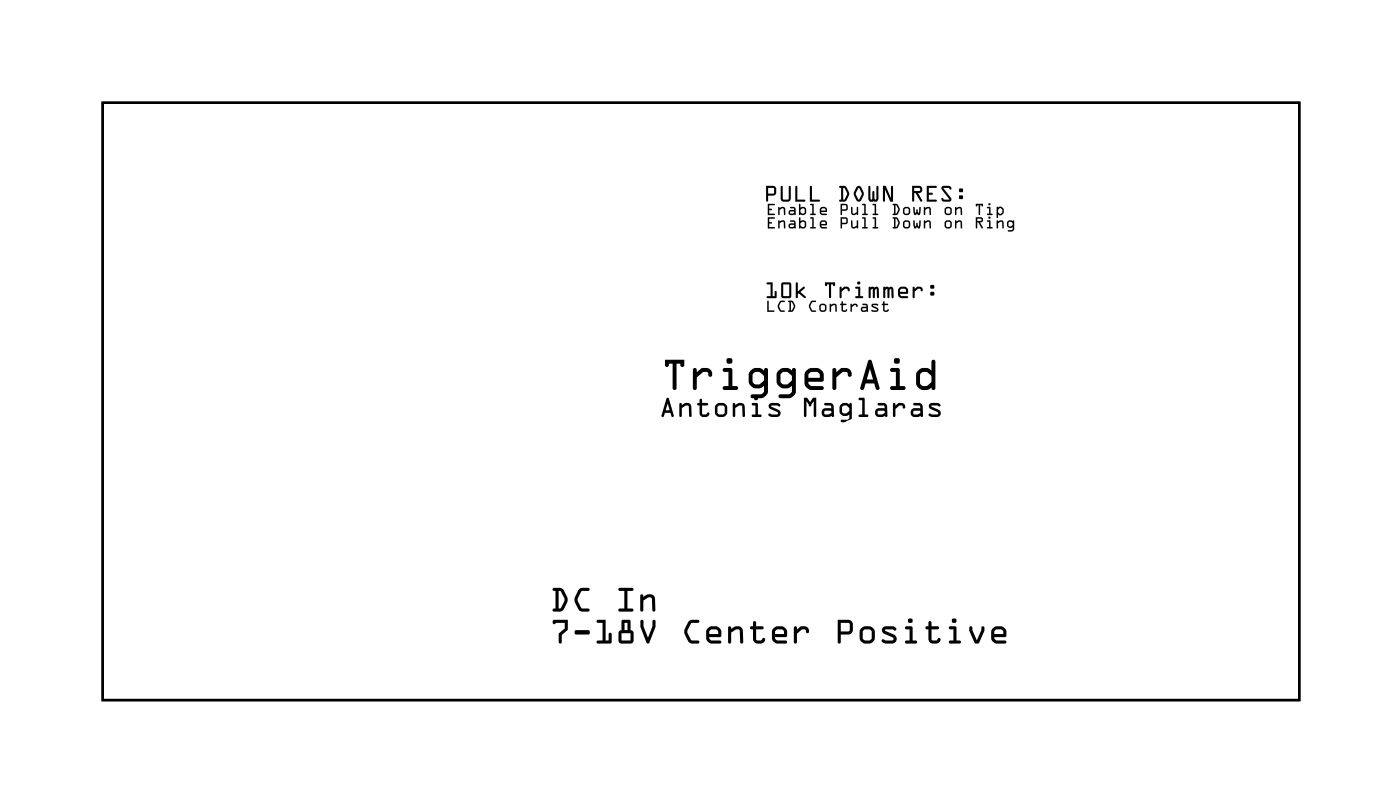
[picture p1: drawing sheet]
<svg xmlns="http://www.w3.org/2000/svg" width="117mm" height="67mm" viewBox="0 0 117 67" stroke-linecap="round" stroke-linejoin="round" font-family="sans-serif">
<path d="M8.6 8.6h99.8v49.8h-99.8z" fill="none" stroke="#000" stroke-width=".2"/>
<path d="M8.6 8.6h99.8v49.8h-99.8z" fill="none" stroke="#000" stroke-width=".08"/>
<g fill="#000">
<path d="M63.9 15.5h.7l.1 .3v.4l-.6 .1v.4l-.1 .1-.1-.1zM63.9 15.5v1.2l.1 .1 .1-.1v-.4l.6-.1v-.4l-.1-.3zM64.1 15.7v.4h.4v-.4zM64.1 15.7h.4v.4h-.4zM65.1 15.5h.2v1.1h.1h.4v-1l.1-.1h.1v1.1l-.2 .2h-.5l-.2-.1zM65.1 15.5v1.2l.2 .1h.5l.2-.2v-1.1h-.1l-.1 .1v1h-.4h-.1v-1.1zM66.4 15.5l.1 .1v1h.6v.2h-.8zM66.4 15.5l-.1 1.3h.8v-.1l-.6-.1v-1zM67.6 15.5l.1 .1v1h.6v.2h-.7zM67.6 15.5v1.3h.7v-.1l-.6-.1v-1zM70 15.5h.5l.3 .6v.2l-.3 .5h-.5v-.1l.2-.1v-.9l-.2-.1zM70 15.5v.1l.2 .1v.9l-.2 .1v.1h.5l.3-.5v-.2l-.3-.6zM70.3 15.7v.9h.1l.3-.4-.2-.5zM70.3 15.7h.2l.2 .5-.3 .4h-.1zM71.5 15.6l.1-.1 .2 .1 .2 .5-.2 .6a.22 .22 0 0 1-.4 0l-.2-.5zM71.5 15.6l-.3 .6 .2 .5a.22 .22 0 0 0 .4 0l.2-.5-.2-.6a.22 .22 0 0 0-.3 0zM71.6 15.7l-.2 .5 .2 .4 .3-.4zM71.6 15.7l.3 .5-.3 .4-.2-.4zM72.4 15.5l.2 .1v1h.2v-.6v-.1l.1 .1v.6h.1h.1v-1l.1-.1h.1v1.1l-.2 .2h-.5l-.2-.2zM72.4 15.5v1.1l.2 .2h.5l.2-.2v-1.1h-.1l-.1 .1v1h-.1h-.1v-.6l-.1-.1v.1v.6h-.2v-1zM73.6 15.5h.3l.4 1v-.9l.1-.1h.1v1.3h-.2l-.5-1v.9v.1h-.2zM73.6 15.5v1.3h.2v-.1v-.9l.5 1h.2v-1.3h-.1l-.1 .1v.9l-.4-1zM76.1 15.5h.6a.31 .31 0 0 1 .2 .3 .31 .31 0 0 1-.3 .3l.3 .7h-.1l-.4-.7h-.1v.6l-.2 .1zM76.1 15.5v1.3l.1-.1v-.6h.2l.4 .7h.1l-.3-.7a.3 .3 0 0 0 .3-.3 .3 .3 0 0 0-.2-.3zM76.3 15.7v.2h.4v-.2zM76.2 15.7h.5v.2h-.5zM77.3 15.5h.8v.2h-.6v.4h.3v.1h-.3v.4h.6v.2h-.8zM77.3 15.5v1.3h.8v-.1l-.6-.1v-.4h.3v-.1h-.3v-.4h.6v-.2zM78.6 15.5h.5l.2 .1v.2l-.2-.1h-.4l.6 .9-.1 .2h-.5l-.2-.1 .1-.2 .1 .1h.5l-.6-.8zM78.6 15.6v.2l.6 .8h-.5l-.1-.1-.1 .2 .2 .1h.5l.1-.2-.6-.9h.5l.1 .1v-.2l-.2-.1zM80 16.3h.3v.3h-.3zM80 16.3v.3h.3v-.3zM80 15.7h.3v.3h-.3zM80 15.7v.3h.3v-.3z"/>
<path d="M63.9 15.5h.7l.1 .3v.4l-.6 .1v.4l-.1 .1-.1-.1zM64.1 15.7v.4h.4v-.4zM65.1 15.5h.2v1.1h.1h.4v-1l.1-.1h.1v1.1l-.2 .2h-.5l-.2-.1zM66.4 15.5l.1 .1v1h.6v.2h-.8zM67.6 15.5l.1 .1v1h.6v.2h-.7zM70 15.5h.5a.77 .77 0 0 1 .1 1.2l-.1 .1h-.5v-.1l.2-.1v-.9l-.2-.1zM70.3 15.7v.9h.1l.3-.4-.2-.5zM71.5 15.6l.1-.1 .2 .1 .2 .5-.2 .6a.22 .22 0 0 1-.4 0l-.2-.5zM71.6 15.7l-.2 .5 .2 .4 .3-.4zM72.4 15.5l.2 .1v1h.2v-.6v-.1l.1 .1v.6h.1h.1v-1l.1-.1h.1v1.1l-.2 .2h-.5l-.2-.2zM73.6 15.5h.3l.4 1v-.9l.1-.1h.1v1.3h-.2l-.5-1v.9v.1h-.2zM76.1 15.5h.6a.31 .31 0 0 1 .2 .3 .31 .31 0 0 1-.3 .3l.3 .7h-.1l-.4-.7h-.1v.6l-.2 .1zM76.3 15.7v.2h.4v-.2zM77.3 15.5h.8v.2h-.6v.4h.3v.1h-.3v.4h.6v.2h-.8zM78.6 15.6l.5-.1 .2 .1v.2l-.1-.1h-.5l.6 .9-.1 .2h-.5l-.2-.1 .1-.2 .1 .1h.5l-.6-.8zM80 16.3h.3v.3h-.3zM80 15.7h.3v.3h-.3z"/>
<path d="M64 17h.6v.1h-.4v.3l.2 .1h-.2v.3h.4v.1h-.6zM64 17v.9h.6v-.1h-.4v-.3h.2l-.2-.1v-.3h.4v-.1zM64.9 17.3l.1 .1a.27 .27 0 0 1 .5 0v.5h-.1v-.5h-.2l-.2 .1v.4h-.1zM64.9 17.3v.6h.1v-.4l.2-.1h.2v.5h.1v-.5a.22 .22 0 0 0-.4-.1l-.1 .1zM65.9 17.3h.3l.2 .1v.5h-.4a.22 .22 0 0 1-.2-.2 .22 .22 0 0 1 .2-.2h.2v-.1h-.3zM65.9 17.3v.1h.3v.1h-.2a.22 .22 0 0 0-.2 .2 .22 .22 0 0 0 .2 .2h.4v-.5l-.2-.1zM65.9 17.6v.2l.3-.1v-.1zM65.9 17.6h.3v.1l-.3 .1zM66.7 17h.1v.3l.2-.1 .2 .2v.4l-.1 .1h-.5zM66.7 17l-.1 .9h.5l.1-.1v-.4l-.2-.1h-.2v-.3zM66.8 17.5v.2l.1 .1h.2v-.4h-.2zM66.8 17.5l.1-.1h.2v.4h-.2l-.1-.1zM67.6 17h.3v.8h.1v.1h-.4l.1-.1v-.7h-.1zM67.6 17v.1h.1v.7l-.1 .1h.4v-.1h-.1v-.8zM68.4 17.3l.2-.1 .3 .1 .1 .4h-.5l.1 .1h.3l.1 .1h-.4h-.2v-.2zM68.4 17.3v.4v.2h.2h.4l-.1-.1h-.3l-.1-.1h.5l-.1-.4-.3-.1zM68.5 17.4v.2h.4l-.1-.2zM68.5 17.4h.3l.1 .2h-.4zM70.1 17h.5l.1 .2v.3l-.5 .1v.3zM70.1 17l.1 .9v-.3l.5-.1v-.3l-.1-.2zM70.2 17.1v.4l.4-.1v-.3zM70.2 17.1h.4v.3l-.4 .1zM71 17.3h.1v.5h.2l.2-.1v-.4h.1v.6l-.1-.1a.27 .27 0 0 1-.5 0zM71 17.3v.5a.22 .22 0 0 0 .3 .1l.2-.1v.1h.1v-.6h-.1v.4l-.3 .1-.1-.5zM71.9 17h.3v.8h.2l-.1 .1h-.4l.2-.1v-.7h-.2zM71.9 17v.1h.2v.7l-.2 .1h.4l.1-.1h-.2v-.8zM72.8 17h.3v.8h.1v.1h-.4l.2-.1v-.7h-.2zM72.8 17v.1h.2v.7l-.2 .1h.4v-.1h-.1v-.8zM74.5 17h.3l.2 .4v.2l-.2 .3h-.3l.1-.1v-.7h-.1zM74.5 17l.1 .1v.7l-.1 .1h.3l.2-.3v-.3l-.2-.3zM74.7 17.1v.7l.2-.3zM74.7 17.1h.1l.1 .4-.2 .3zM75.3 17.6a.35 .35 0 0 1 .7 0 .35 .35 0 0 1-.7 0zM75.3 17.6a.35 .35 0 0 0 .7 0 .35 .35 0 0 0-.7 0zM75.5 17.4v.4h.2l.1-.4h-.1zM75.5 17.4h.2h.1l-.1 .4h-.2zM76.2 17.3h.1v.5l.2-.3 .1 .3 .1-.5h.1l-.1 .6h-.1l-.1-.1-.1 .1h-.1zM76.2 17.3l.1 .6h.1l.1-.1 .1 .1h.1l.1-.6h-.1l-.1 .5-.1-.3-.2 .3v-.5zM77.1 17.3l.1 .1a.27 .27 0 0 1 .4 0v.5h-.1v-.5h-.1l-.2 .1v.4h-.1zM77.1 17.3v.6h.1v-.4l.2-.1h.1v.5h.1v-.5a.22 .22 0 0 0-.3-.1l-.1 .1zM78.8 17.6a.34 .34 0 0 1 .6 0 .34 .34 0 0 1-.6 0zM78.8 17.6a.34 .34 0 0 0 .6 0 .34 .34 0 0 0-.6 0zM78.9 17.4v.4h.3l.1-.4h-.1zM78.9 17.4h.3h.1l-.1 .4h-.3zM79.7 17.3l.1 .1a.27 .27 0 0 1 .4 0v.5h-.1v-.5h-.1l-.2 .1v.4h-.1zM79.7 17.3v.6h.1v-.4l.2-.1h.1v.5h.1v-.5a.22 .22 0 0 0-.3-.1l-.1 .1zM81.4 17h.6l-.1 .2-.2-.1v.8h-.1v-.8l-.2 .1zM81.4 17v.2l.2-.1v.8h.1v-.8l.2 .1 .1-.2zM82.3 17.3h.3v.5h.2v.1h-.5l.2-.1v-.4h-.1zM82.3 17.3l.1 .1h.1v.4l-.2 .1h.5v-.1h-.2v-.5zM82.4 17a.1 .1 0 0 1 .2 0 .1 .1 0 0 1-.2 0zM82.4 17a.1 .1 0 0 0 .2 0 .1 .1 0 0 0-.2 0zM83.1 17.2l.1 .1 .3-.1 .2 .3v.3l-.3 .2-.2-.1v.3zM83.1 17.2l.1 1v-.3l.2 .1 .3-.2v-.3l-.2-.3-.3 .1zM83.4 17.4l-.2 .1v.2l.3 .1 .1-.1v-.2zM83.4 17.4l.2 .1v.2l-.2 .1-.2-.1v-.2z"/>
<path d="M64 18.1h.6v.1h-.4v.3l.2 .1h-.2v.3h.4v.1l-.6 .1zM64 18.1v1l.6-.1v-.1h-.4v-.3h.2l-.2-.1v-.3h.4v-.1zM64.9 18.4l.1 .1a.27 .27 0 0 1 .5 0v.5h-.1v-.5h-.2l-.2 .1v.4h-.1zM64.9 18.4v.6h.1v-.4l.2-.1h.2v.5h.1v-.5a.22 .22 0 0 0-.4-.1l-.1 .1zM65.9 18.4h.3l.2 .1v.5l-.4 .1a.22 .22 0 0 1-.2-.3 .22 .22 0 0 1 .2-.2h.2v-.1h-.3zM65.9 18.4v.1h.3v.1h-.2a.22 .22 0 0 0-.2 .2 .22 .22 0 0 0 .2 .2h.4v-.5l-.2-.1zM65.9 18.8v.1h.3v-.2zM65.9 18.8l.3-.1v.2h-.3zM66.7 18.1h.1v.3h.2l.2 .1v.4l-.1 .1h-.5zM66.7 18.1l-.1 .9h.5l.1-.1v-.4l-.2-.1h-.2v-.3zM66.8 18.6v.2l.1 .1h.2v-.4h-.2zM66.8 18.6l.1-.1h.2v.4h-.2l-.1-.1zM67.6 18.1h.3v.8h.1v.1h-.4l.1-.1v-.7h-.1zM67.6 18.1v.1h.1v.7l-.1 .1h.4v-.1h-.1v-.8zM68.4 18.5l.2-.1h.3l.1 .4h-.5l.1 .1h.3l.1 .1h-.4h-.2v-.2zM68.4 18.5v.3v.2h.2h.4l-.1-.1h-.3l-.1-.1h.5l-.1-.4h-.3zM68.5 18.5v.2h.4l-.1-.2zM68.5 18.5h.3l.1 .2h-.4zM70.1 18.1h.5l.1 .2v.3l-.5 .1v.4zM70.1 18.1l.1 .9v-.3l.5-.1v-.3l-.1-.2zM70.2 18.2v.4h.4v-.3zM70.2 18.2h.4v.4h-.4zM71 18.4h.1v.5h.2l.2-.1v-.4h.1v.6l-.1-.1a.27 .27 0 0 1-.5 0zM71 18.4v.5a.22 .22 0 0 0 .3 .1l.2-.1v.1h.1v-.6h-.1v.4l-.3 .1-.1-.5zM71.9 18.1h.3v.8h.2l-.1 .1h-.4l.2-.1v-.7h-.2zM71.9 18.1v.1h.2v.7l-.2 .1h.4l.1-.1h-.2v-.8zM72.8 18.1h.3v.8h.1v.1h-.4l.2-.1v-.7h-.2zM72.8 18.1v.1h.2v.7l-.2 .1h.4v-.1h-.1v-.8zM74.5 18.1h.3l.2 .4v.2l-.2 .3h-.3l.1-.1v-.7h-.1zM74.5 18.1l.1 .1v.7l-.1 .1h.3l.2-.3v-.2l-.2-.4zM74.7 18.2v.7l.2-.3zM74.7 18.2l.1 .1 .1 .3-.2 .3zM75.3 18.7a.35 .35 0 0 1 .7 0 .35 .35 0 0 1-.7 0zM75.3 18.7a.35 .35 0 0 0 .7 0 .35 .35 0 0 0-.7 0zM75.5 18.5v.4h.2l.1-.3-.1-.1zM75.5 18.5h.2l.1 .1-.1 .3h-.2zM76.2 18.4h.1v.5l.2-.3 .1 .3 .1-.5h.1l-.1 .6h-.1l-.1-.1-.1 .1h-.1zM76.2 18.4l.1 .6h.1l.1-.1 .1 .1h.1l.1-.6h-.1l-.1 .5-.1-.3-.2 .3v-.5zM77.1 18.4l.1 .1a.27 .27 0 0 1 .4 0v.5h-.1v-.5h-.1l-.2 .1v.4h-.1zM77.1 18.4v.6h.1v-.4l.2-.1h.1v.5h.1v-.5a.22 .22 0 0 0-.3-.1l-.1 .1zM78.8 18.7a.34 .34 0 0 1 .6 0 .34 .34 0 0 1-.6 0zM78.8 18.7a.34 .34 0 0 0 .6 0 .34 .34 0 0 0-.6 0zM78.9 18.5v.4h.3l.1-.3-.1-.1zM78.9 18.5h.3l.1 .1-.1 .3h-.3zM79.7 18.4l.1 .1a.27 .27 0 0 1 .4 0v.5h-.1v-.5h-.1l-.2 .1v.4h-.1zM79.7 18.4v.6h.1v-.4l.2-.1h.1v.5h.1v-.5a.22 .22 0 0 0-.3-.1l-.1 .1zM81.4 18.1h.4a.22 .22 0 0 1 .2 .3 .22 .22 0 0 1-.3 .1l.3 .5h-.1l-.3-.5h-.1v.5h-.1zM81.4 18.1v.9h.1v-.5h.1l.3 .5h.1l-.3-.5a.22 .22 0 0 0 .3-.1 .22 .22 0 0 0-.2-.3zM81.5 18.2v.2h.4l-.1-.2zM81.5 18.2h.3l.1 .2h-.4zM82.3 18.4h.3v.5h.2v.1h-.5l.2-.1v-.4h-.1zM82.3 18.4l.1 .1h.1v.4l-.2 .1h.5v-.1h-.2v-.5zM82.4 18.2a.1 .1 0 0 1 .2 0 .1 .1 0 0 1-.2 0zM82.4 18.1a.1 .1 0 0 0 .2 0 .1 .1 0 0 0-.2 0zM83.1 18.4l.1 .1a.27 .27 0 0 1 .5 0v.5h-.1v-.5h-.2l-.2 .1v.4zM83.1 18.4l.1 .6v-.4l.2-.1h.2v.5h.1v-.5a.22 .22 0 0 0-.3-.1l-.2 .1zM84 18.5l.2-.1h.4v.7l-.2 .2h-.3v-.1h.3l.1-.3-.2 .1-.2-.1zM84 18.5l.1 .4 .2 .1 .2-.1-.1 .3h-.3v.1h.3l.2-.2v-.7h-.4zM84.1 18.5l.1 .4 .3-.1v-.2l-.2-.1zM84.1 18.5h.2l.2 .1v.2l-.3 .1z"/>
<path d="M64 17h.6v.1h-.4v.3l.2 .1h-.2v.3h.4v.1h-.6zM64.9 17.3l.1 .1a.26 .26 0 0 1 .3-.2 .26 .26 0 0 1 .2 .2v.5h-.1v-.5h-.2l-.2 .1v.4h-.1zM65.9 17.3h.3l.2 .1v.5h-.4a.22 .22 0 0 1-.2-.2 .22 .22 0 0 1 .2-.2h.2v-.1h-.3zM65.9 17.6v.2l.3-.1v-.1zM66.7 17h.1v.3l.2-.1 .2 .2v.4l-.1 .1h-.5zM66.8 17.5v.2l.1 .1h.2v-.4h-.2zM67.6 17h.3v.8h.1v.1h-.4l.1-.1v-.7h-.1zM68.4 17.3l.2-.1 .3 .1 .1 .4h-.5l.1 .1h.3l.1 .1h-.4h-.2v-.2zM68.5 17.4v.2h.4l-.1-.2zM70.1 17h.5l.1 .2v.3l-.5 .1v.3zM70.2 17.1v.4l.4-.1v-.3zM71 17.3h.1l.1 .5 .3-.1v-.4h.1v.6l-.1-.1a.26 .26 0 0 1-.3 .1 .26 .26 0 0 1-.2-.1zM71.9 17h.3v.8h.2l-.1 .1h-.4l.2-.1v-.7h-.2zM72.8 17h.3v.8h.1v.1h-.4l.2-.1v-.7h-.2zM74.5 17h.3a.55 .55 0 0 1 .1 .8l-.1 .1h-.3l.1-.1v-.7zM74.7 17.1v.7l.2-.3-.1-.4zM75.3 17.6a.35 .35 0 0 1 .7 0 .35 .35 0 0 1-.7 0zM75.5 17.4v.4h.2l.1-.4h-.1zM76.2 17.3h.1v.5l.2-.3 .1 .3 .1-.5h.1l-.1 .6h-.1l-.1-.1-.1 .1h-.1zM77.1 17.3l.1 .1a.26 .26 0 0 1 .2-.2 .26 .26 0 0 1 .2 .2v.5h-.1v-.5h-.1l-.2 .1v.4h-.1zM78.8 17.6a.34 .34 0 0 1 .6 0 .34 .34 0 0 1-.6 0zM78.9 17.4v.4h.3l.1-.4h-.1zM79.7 17.3l.1 .1a.26 .26 0 0 1 .2-.2 .26 .26 0 0 1 .2 .2v.5h-.1v-.5h-.1l-.2 .1v.4h-.1zM81.4 17h.6l-.1 .2-.2-.1v.8h-.1v-.8l-.2 .1zM82.3 17.3h.3v.5h.2v.1h-.5l.2-.1v-.4h-.1zM82.4 17a.1 .1 0 0 1 .2 0 .1 .1 0 0 1-.2 0zM83.1 17.2l.1 .1 .3-.1 .2 .2a.37 .37 0 0 1-.3 .6l-.2-.1v.3h-.1zM83.4 17.4l-.2 .1v.2l.2 .1 .2-.1v-.2z"/>
<path d="M64 18.1h.6v.1h-.4v.3l.2 .1h-.2v.3h.4v.1l-.6 .1zM64.9 18.4l.1 .1a.26 .26 0 0 1 .3-.1 .26 .26 0 0 1 .2 .1v.5h-.1v-.5h-.2l-.2 .1v.4h-.1zM65.9 18.4h.3l.2 .1v.5l-.4 .1a.22 .22 0 0 1-.2-.3 .22 .22 0 0 1 .2-.2h.2v-.1h-.3zM65.9 18.8v.1h.3v-.2zM66.7 18.1h.1v.3h.2l.2 .1v.4l-.1 .1h-.5zM66.8 18.6v.2l.1 .1h.2v-.4h-.2zM67.6 18.1h.3v.8h.1v.1h-.4l.1-.1v-.7h-.1zM68.4 18.5l.2-.1h.3l.1 .4h-.5l.1 .1h.3l.1 .1h-.4h-.2v-.2zM68.5 18.5v.2h.4l-.1-.2zM70.1 18.1h.5l.1 .2v.3l-.5 .1v.4zM70.2 18.2v.4h.4v-.3zM71 18.4h.1l.1 .5 .3-.1v-.4h.1v.6l-.1-.1a.26 .26 0 0 1-.3 .2 .26 .26 0 0 1-.2-.2zM71.9 18.1h.3v.8h.2l-.1 .1h-.4l.2-.1v-.7h-.2zM72.8 18.1h.3v.8h.1v.1h-.4l.2-.1v-.7h-.2zM74.5 18.1h.3a.55 .55 0 0 1 .1 .9h-.1h-.3l.1-.1v-.7zM74.7 18.2v.7l.2-.3-.1-.3zM75.3 18.7a.35 .35 0 0 1 .7 0 .35 .35 0 0 1-.7 0zM75.5 18.5v.4h.2l.1-.3-.1-.1zM76.2 18.4h.1v.5l.2-.3 .1 .3 .1-.5h.1l-.1 .6h-.1l-.1-.1-.1 .1h-.1zM77.1 18.4l.1 .1a.26 .26 0 0 1 .2-.1 .26 .26 0 0 1 .2 .1v.5h-.1v-.5h-.1l-.2 .1v.4h-.1zM78.8 18.7a.34 .34 0 0 1 .6 0 .34 .34 0 0 1-.6 0zM78.9 18.5v.4h.3l.1-.3-.1-.1zM79.7 18.4l.1 .1a.26 .26 0 0 1 .2-.1 .26 .26 0 0 1 .2 .1v.5h-.1v-.5h-.1l-.2 .1v.4h-.1zM81.4 18.1h.4a.22 .22 0 0 1 .2 .3 .22 .22 0 0 1-.3 .1l.3 .5h-.1l-.3-.5h-.1v.5h-.1zM81.5 18.2v.2h.4l-.1-.2zM82.3 18.4h.3v.5h.2v.1h-.5l.2-.1v-.4h-.1zM82.4 18.2a.1 .1 0 0 1 .2 0 .1 .1 0 0 1-.2 0zM83.1 18.4l.1 .1a.26 .26 0 0 1 .3-.1 .26 .26 0 0 1 .2 .1v.5h-.1v-.5h-.2l-.2 .1v.4zM84 18.5l.2-.1h.4v.7l-.2 .2h-.3v-.1h.3l.1-.3-.2 .1-.2-.1zM84.1 18.5l.1 .4 .3-.1v-.2l-.2-.1z"/>
<path d="M55.6 33.2h.2l.4 1.5a.11 .11 0 0 1-.1 .1 .11 .11 0 0 1-.1-.1l-.1-.3h-.4l-.1 .3a.11 .11 0 0 1-.1 .1 .11 .11 0 0 1-.1-.1zM55.6 33.2l-.4 1.5h.2l.1-.3h.4l.1 .3 .1 .1 .1-.1-.4-1.5zM55.7 33.6l-.2 .6h.4zM55.7 33.6l.2 .6h-.4zM56.7 33.6h.1l.1 .2a.46 .46 0 0 1 .8 .1v.8a.1 .1 0 0 1-.1 .1 .1 .1 0 0 1-.1-.1l-.1-.8-.2-.1-.3 .2v.7a.11 .11 0 0 1-.1 .1 .11 .11 0 0 1-.1-.1zM56.7 33.6v1.1a.1 .1 0 0 0 .1 .1 .1 .1 0 0 0 .1-.1v-.7l.3-.2h.2l.1 .1v.8a.1 .1 0 0 0 .1 .1 .1 .1 0 0 0 .1-.1v-.8a.38 .38 0 0 0-.6-.3l-.2 .2-.1-.2zM58.4 33.3h.2v.3h.4a.11 .11 0 0 1 .1 .1 .11 .11 0 0 1-.1 .1h-.4v.7l.3 .1 .1-.1a.11 .11 0 0 1 .1-.1 .11 .11 0 0 1 .1 .1 .44 .44 0 0 1-.5 .3 .44 .44 0 0 1-.4-.3v-.7h-.1a.11 .11 0 0 1-.1-.1 .11 .11 0 0 1 .1-.1h.1zM58.4 33.3v.3h-.2a.1 .1 0 0 0-.1 .1 .1 .1 0 0 0 .1 .1h.2v.7a.43 .43 0 0 0 .3 .3 .43 .43 0 0 0 .5-.3 .14 .14 0 0 0-.2-.1 .14 .14 0 0 0-.1 .2l-.3-.1v-.7h.4a.1 .1 0 0 0 .1-.1 .1 .1 0 0 0-.1-.1h-.4l-.1-.3zM59.7 33.7l.3-.1h.3l.2 .1 .2 .3v.4l-.2 .3-.5 .1-.3-.2-.1-.2v-.5zM59.7 33.7l-.1 .2v.5l.1 .2 .3 .2 .5-.1 .2-.3v-.4l-.2-.3-.2-.1h-.3zM59.9 33.9v.6l.1 .1 .3-.1 .1-.1v-.5l-.1-.1zM59.9 33.9l.4-.1 .1 .1v.5l-.1 .1-.3 .1-.1-.1zM61.1 33.6h.2v.2a.46 .46 0 0 1 .8 .1v.8a.1 .1 0 0 1-.1 .1 .1 .1 0 0 1-.1-.1v-.8l-.2-.1-.4 .2v.7a.11 .11 0 0 1-.1 .1 .11 .11 0 0 1-.1-.1zM61.1 33.6v1.1a.1 .1 0 0 0 .1 .1 .1 .1 0 0 0 .1-.1v-.7l.4-.2h.1l.1 .1v.8a.1 .1 0 0 0 .1 .1 .1 .1 0 0 0 .1-.1v-.8a.38 .38 0 0 0-.6-.3l-.2 .2v-.2zM62.7 33.6h.5v1h.2a.11 .11 0 0 1 .1 .1 .11 .11 0 0 1-.1 .1h-.6a.11 .11 0 0 1-.1-.1 .11 .11 0 0 1 .1-.1h.2v-.8h-.2zM62.7 33.6l.1 .2h.2v.8h-.2a.1 .1 0 0 0-.1 .1 .1 .1 0 0 0 .1 .1h.6a.1 .1 0 0 0 .1-.1 .1 .1 0 0 0-.1-.1h-.2v-1zM62.9 33.2a.16 .16 0 0 1 .3 0 .16 .16 0 0 1-.3 0zM62.9 33.2a.16 .16 0 0 0 .3 0 .16 .16 0 0 0-.3 0zM64.2 33.7l.1-.1a.83 .83 0 0 1 .8 .1 .13 .13 0 0 1-.1 .2 .13 .13 0 0 1-.2-.1l-.5 .1 .6 .3a.32 .32 0 0 1 .2 .3 .32 .32 0 0 1-.3 .3h-.4l-.3-.1a.13 .13 0 0 1 .1-.2 .13 .13 0 0 1 .2 .1l.4-.1 .1-.1-.7-.3-.1-.2zM64.2 33.7l-.1 .2 .1 .2 .7 .3-.1 .2-.5-.1a.11 .11 0 0 0-.2 0 .11 .11 0 0 0 0 .2l.3 .1h.4a.32 .32 0 0 0 .3-.3l-.1-.3-.7-.3 .5-.1a.14 .14 0 0 0 .2 .1 .14 .14 0 0 0 .1-.1v-.1a.78 .78 0 0 0-.9 0zM67.1 33.2h.2l.3 .3 .2-.3h.3v1.5a.11 .11 0 0 1-.1 .1 .11 .11 0 0 1-.1-.1v-1.3l-.2 .3a.11 .11 0 0 1-.1 .2 .11 .11 0 0 1-.1-.2l-.2-.3v1.3a.11 .11 0 0 1-.1 .1 .11 .11 0 0 1-.1-.1zM67.1 33.2v1.5a.1 .1 0 0 0 .1 .1 .1 .1 0 0 0 .1-.1v-1.3l.2 .3a.11 .11 0 0 0 .1 .2 .11 .11 0 0 0 .1-.2l.2-.3v1.3a.1 .1 0 0 0 .1 .1 .1 .1 0 0 0 .1-.1v-1.5h-.3l-.2 .3-.3-.3zM68.8 33.6h.4l.2 .1 .1 .2 .1 .8a.11 .11 0 0 1-.1 .1 .11 .11 0 0 1-.1-.1l-.2 .1h-.4a.37 .37 0 0 1-.3-.4 .37 .37 0 0 1 .3-.4h.5v-.1v-.1h-.5zM68.8 33.6v.2h.5v.1v.1h-.5a.37 .37 0 0 0-.3 .4 .37 .37 0 0 0 .3 .4h.4l.2-.1a.1 .1 0 0 0 .1 .1 .1 .1 0 0 0 .1-.1l-.1-.8-.1-.2-.2-.1zM68.8 34.3v.2l.3 .1 .2-.2v-.2zM68.8 34.3l.5-.1v.2l-.2 .2h-.3zM70.1 33.7l.3-.1h.3l.1 .1a.11 .11 0 0 1 .1-.1 .11 .11 0 0 1 .1 .1v1.3l-.2 .2h-.6a.11 .11 0 0 1-.1-.1 .11 .11 0 0 1 .1-.1h.5l.1-.1v-.4l-.2 .2h-.3l-.2-.2-.1-.2zM70.1 33.7l-.1 .6 .1 .2 .2 .2h.3l.2-.2v.4l-.1 .1h-.5a.1 .1 0 0 0-.1 .1 .1 .1 0 0 0 .1 .1h.6l.2-.2v-1.3a.11 .11 0 0 0-.1-.1 .11 .11 0 0 0-.1 .1l-.1-.1h-.3zM70.3 33.9l-.1 .4 .1 .2h.3l.2-.2v-.3l-.2-.2h-.2zM70.3 33.9l.1-.1h.2l.2 .2v.3l-.2 .2h-.3l-.1-.2zM71.6 33.2h.5v1.4h.2a.11 .11 0 0 1 .1 .1 .11 .11 0 0 1-.1 .1h-.6a.11 .11 0 0 1-.1-.1 .11 .11 0 0 1 .1-.1h.2v-1.2h-.2zM71.6 33.2l.1 .2h.2v1.2h-.2a.1 .1 0 0 0-.1 .1 .1 .1 0 0 0 .1 .1h.6a.1 .1 0 0 0 .1-.1 .1 .1 0 0 0-.1-.1h-.2v-1.4zM73.2 33.6h.5l.2 .1 .1 .2v.8a.11 .11 0 0 1-.1 .1 .11 .11 0 0 1-.1-.1l-.2 .1h-.3a.37 .37 0 0 1-.3-.4 .37 .37 0 0 1 .3-.4h.5v-.1l-.1-.1h-.4zM73.2 33.6l.1 .2h.4l.1 .1v.1h-.5a.37 .37 0 0 0-.3 .4 .37 .37 0 0 0 .3 .4h.3l.2-.1a.1 .1 0 0 0 .1 .1 .1 .1 0 0 0 .1-.1v-.8l-.1-.2-.2-.1zM73.2 34.3l.1 .2 .3 .1 .2-.2-.1-.2zM73.2 34.3l.5-.1 .1 .2-.2 .2h-.3zM74.5 33.6h.2v.2l.2-.2a.39 .39 0 0 1 .4 0 .39 .39 0 0 1 .2 .4 .14 .14 0 0 1-.2 0 .14 .14 0 0 1 0-.2h-.3l-.3 .3v.6a.11 .11 0 0 1-.1 .1 .11 .11 0 0 1-.1-.1zM74.5 33.6v1.1a.1 .1 0 0 0 .1 .1 .1 .1 0 0 0 .1-.1v-.6l.3-.3 .3 .1a.12 .12 0 0 0 0 .1 .12 .12 0 0 0 .2 0 .37 .37 0 0 0-.2-.4 .37 .37 0 0 0-.4 0l-.2 .2v-.2zM76.2 33.6h.5l.2 .1 .1 .2v.8a.11 .11 0 0 1-.1 .1 .11 .11 0 0 1-.1-.1l-.2 .1h-.3a.37 .37 0 0 1-.3-.4 .37 .37 0 0 1 .3-.4h.5l-.1-.1v-.1h-.5zM76.2 33.6v.2h.5v.1l.1 .1h-.5a.37 .37 0 0 0-.3 .4 .37 .37 0 0 0 .3 .4h.3l.2-.1a.1 .1 0 0 0 .1 .1 .1 .1 0 0 0 .1-.1v-.8l-.1-.2-.2-.1zM76.2 34.3v.2l.3 .1 .3-.2-.1-.2zM76.2 34.3l.5-.1 .1 .2-.3 .2h-.3zM77.5 33.7l.1-.1a.83 .83 0 0 1 .8 .1 .13 .13 0 0 1-.1 .2 .13 .13 0 0 1-.1-.1l-.5 .1 .6 .3a.32 .32 0 0 1 .2 .3 .32 .32 0 0 1-.3 .3h-.4l-.3-.1a.13 .13 0 0 1 .1-.2 .13 .13 0 0 1 .1 .1l.5-.1 .1-.1-.7-.3-.1-.2zM77.5 33.7v.2l.1 .2 .7 .3-.1 .2-.5-.1a.11 .11 0 0 0-.2 0 .11 .11 0 0 0 0 .2l.3 .1h.4a.32 .32 0 0 0 .3-.3l-.1-.3-.7-.3 .5-.1a.14 .14 0 0 0 .1 .1 .14 .14 0 0 0 .1-.1v-.1a.78 .78 0 0 0-.9 0z"/>
<path d="M55.6 33.2h.2l.4 1.5-.1 .1-.1-.1-.1-.3h-.4l-.1 .3h-.2zM55.7 33.6l-.2 .6h.4zM56.7 33.6h.1l.1 .2a.45 .45 0 0 1 .4-.2 .45 .45 0 0 1 .4 .3v.8a.1 .1 0 0 1-.1 .1 .1 .1 0 0 1-.1-.1v-.8l-.1-.1-.5 .2v.7a.1 .1 0 0 1-.1 .1 .1 .1 0 0 1-.1-.1zM58.4 33.3h.1l.1 .3h.4a.1 .1 0 0 1 .1 .1 .1 .1 0 0 1-.1 .1h-.4v.7l.1 .1 .3-.1a.11 .11 0 0 1 .1-.1 .11 .11 0 0 1 .1 .1 .43 .43 0 0 1-.5 .3 .43 .43 0 0 1-.4-.3v-.7h-.1a.1 .1 0 0 1-.1-.1 .1 .1 0 0 1 .1-.1h.1zM59.7 33.7l.3-.1h.3l.2 .1 .2 .3v.4l-.2 .3-.5 .1-.3-.2-.1-.2v-.5zM59.9 33.9v.6l.1 .1 .3-.1 .1-.1v-.5l-.1-.1zM61.1 33.6h.2v.2a.45 .45 0 0 1 .5-.2 .45 .45 0 0 1 .3 .3v.8a.1 .1 0 0 1-.1 .1 .1 .1 0 0 1-.1-.1v-.8l-.1-.1-.5 .2v.7a.1 .1 0 0 1-.1 .1 .1 .1 0 0 1-.1-.1zM62.7 33.6h.5v1h.2a.1 .1 0 0 1 .1 .1 .1 .1 0 0 1-.1 .1h-.6a.1 .1 0 0 1-.1-.1 .1 .1 0 0 1 .1-.1h.2v-.8h-.2zM62.9 33.2a.16 .16 0 0 1 .3 0 .16 .16 0 0 1-.3 0zM64.2 33.7l.1-.1a.82 .82 0 0 1 .8 .1 .12 .12 0 0 1-.1 .2 .12 .12 0 0 1-.1-.1l-.6 .1 .6 .3a.32 .32 0 0 1 .2 .3 .32 .32 0 0 1-.3 .3h-.4l-.3-.1a.13 .13 0 0 1 .1-.2 .13 .13 0 0 1 .2 .1l.4-.1 .1-.1-.7-.3-.1-.2zM67.1 33.2h.2l.3 .3 .2-.3h.3v1.5a.1 .1 0 0 1-.1 .1 .1 .1 0 0 1-.1-.1v-1.3l-.2 .3a.11 .11 0 0 1-.1 .2 .11 .11 0 0 1-.1-.2l-.2-.3v1.3a.1 .1 0 0 1-.1 .1 .1 .1 0 0 1-.1-.1zM68.8 33.6h.4l.2 .1 .1 .2 .1 .8a.1 .1 0 0 1-.1 .1 .1 .1 0 0 1-.1-.1l-.2 .1h-.4a.37 .37 0 0 1-.3-.4 .37 .37 0 0 1 .3-.4h.4a.12 .12 0 0 0 .1-.1 .12 .12 0 0 0-.1-.1h-.4zM68.8 34.3v.2l.3 .1 .2-.2v-.2zM70.1 33.7l.3-.1h.3l.1 .1a.11 .11 0 0 1 .1-.1 .11 .11 0 0 1 .1 .1v1.3l-.2 .2h-.6a.1 .1 0 0 1-.1-.1 .1 .1 0 0 1 .1-.1h.5l.1-.1v-.4l-.2 .2h-.3l-.2-.2-.1-.2zM70.3 33.9l-.1 .4 .1 .2h.3l.2-.2v-.3l-.2-.2h-.2zM71.6 33.2h.5v1.4h.2a.1 .1 0 0 1 .1 .1 .1 .1 0 0 1-.1 .1h-.6a.1 .1 0 0 1-.1-.1 .1 .1 0 0 1 .1-.1h.2v-1.2h-.2zM73.2 33.6h.5l.2 .1 .1 .2v.8a.1 .1 0 0 1-.1 .1 .1 .1 0 0 1-.1-.1l-.2 .1h-.3a.37 .37 0 0 1-.3-.4 .37 .37 0 0 1 .3-.4h.4a.12 .12 0 0 0 .1-.1 .12 .12 0 0 0-.1-.1h-.4zM73.2 34.3l.1 .2 .3 .1 .2-.2-.1-.2zM74.5 33.6h.2v.2l.2-.2a.38 .38 0 0 1 .4 0 .38 .38 0 0 1 .2 .4 .14 .14 0 0 1-.2 0 .14 .14 0 0 1 0-.2h-.3l-.3 .3v.6a.1 .1 0 0 1-.1 .1 .1 .1 0 0 1-.1-.1zM76.2 33.6h.5l.2 .1 .1 .2v.8a.1 .1 0 0 1-.1 .1 .1 .1 0 0 1-.1-.1l-.2 .1h-.3a.37 .37 0 0 1-.3-.4 .37 .37 0 0 1 .3-.4h.4a.12 .12 0 0 0 0-.1 .12 .12 0 0 0 0-.1h-.5zM76.2 34.3v.2l.3 .1 .3-.2-.1-.2zM77.5 33.7l.1-.1a.82 .82 0 0 1 .8 .1 .12 .12 0 0 1 0 .2 .12 .12 0 0 1-.2-.1l-.5 .1 .6 .3a.32 .32 0 0 1 .2 .3 .32 .32 0 0 1-.3 .3h-.4l-.3-.1a.13 .13 0 0 1 .1-.2 .13 .13 0 0 1 .1 .1l.5-.1 .1-.1-.7-.3-.1-.2z"/>
<path d="M55.5 30h1.6v.4a.16 .16 0 0 1-.2 .2 .16 .16 0 0 1-.2-.2v-.1h-.3v2a.16 .16 0 0 1-.1 .2 .16 .16 0 0 1-.2-.2v-2h-.3v.1a.16 .16 0 0 1-.2 .2 .16 .16 0 0 1-.1-.2zM55.5 30v.4a.16 .16 0 0 0 .1 .2 .16 .16 0 0 0 .2-.2v-.1h.3v2a.16 .16 0 0 0 .2 .2 .16 .16 0 0 0 .1-.2v-2h.3v.1a.16 .16 0 0 0 .2 .2 .16 .16 0 0 0 .2-.2v-.4zM57.8 30.7h.3v.3l.4-.3a.6 .6 0 0 1 .6 0 .6 .6 0 0 1 .3 .6 .2 .2 0 0 1-.3 .1 .2 .2 0 0 1 0-.3l-.1-.1h-.3l-.6 .5v.8a.16 .16 0 0 1-.1 .2 .16 .16 0 0 1-.2-.2zM57.8 30.7v1.6a.16 .16 0 0 0 .2 .2 .16 .16 0 0 0 .1-.2v-.8l.6-.5 .3 .1a.27 .27 0 0 0 .3 .3 .44 .44 0 0 0 0-.5 .44 .44 0 0 0-.4-.2h-.4l-.4 .3v-.3zM60.3 30.7h.7l.1 1.5h.3a.16 .16 0 0 1 .2 .2 .16 .16 0 0 1-.2 .1h-1a.16 .16 0 0 1-.1-.1 .16 .16 0 0 1 .1-.2h.4v-1.2h-.4l-.1-.1zM60.3 30.7v.2l.1 .1h.4v1.2h-.4a.16 .16 0 0 0-.1 .2 .16 .16 0 0 0 .1 .1h1a.16 .16 0 0 0 .2-.1 .16 .16 0 0 0-.2-.2h-.3l-.1-1.5zM60.6 30.1a.26 .26 0 0 1 .5 0 .26 .26 0 0 1-.5 0zM60.6 30.1a.26 .26 0 0 0 .5 0 .26 .26 0 0 0-.5 0zM62.6 30.9l.1-.1a.86 .86 0 0 1 .8-.1l.2 .2a.17 .17 0 0 1 .2-.2 .17 .17 0 0 1 .2 .1v1.9l-.1 .2-.4 .3h-.8a.16 .16 0 0 1-.2-.2 .16 .16 0 0 1 .2-.1l.8-.1 .1-.1v-.5a.74 .74 0 0 1-.7 .2l-.4-.2a1.14 1.14 0 0 1-.2-1zM62.6 30.9l-.2 .3a1.13 1.13 0 0 0 .2 1l.4 .2a.74 .74 0 0 0 .7-.2v.5l-.1 .1-.8 .1a.16 .16 0 0 0-.2 .1 .16 .16 0 0 0 .2 .2h.8l.4-.3 .1-.2v-1.9a.17 .17 0 0 0-.2-.1 .17 .17 0 0 0-.2 .2l-.2-.2a.86 .86 0 0 0-.8 .1zM62.8 31.1v.8a.47 .47 0 0 0 .6 .1l.3-.3v-.4l-.4-.3h-.3zM62.8 31.1l.2-.1h.3l.4 .3v.4l-.4 .4a.42 .42 0 0 1-.5-.2zM64.9 30.9l.2-.1a.86 .86 0 0 1 .7-.1l.3 .2a.17 .17 0 0 1 .1-.2 .17 .17 0 0 1 .2 .1v1.9l-.1 .2-.4 .3h-.8a.16 .16 0 0 1-.2-.2 .16 .16 0 0 1 .2-.1l.8-.1 .1-.1 .1-.5a.74 .74 0 0 1-.8 .2l-.4-.2a1.14 1.14 0 0 1-.1-1zM64.9 30.9l-.1 .3a1.13 1.13 0 0 0 .1 1l.4 .2a.74 .74 0 0 0 .8-.2l-.1 .5-.1 .1-.8 .1a.16 .16 0 0 0-.2 .1 .16 .16 0 0 0 .2 .2h.8l.4-.3 .1-.2v-1.9a.17 .17 0 0 0-.2-.1 .17 .17 0 0 0-.1 .2l-.3-.2a.86 .86 0 0 0-.7 .1zM65.2 31.1l-.1 .8a.47 .47 0 0 0 .6 .1l.3-.3v-.4l-.3-.3h-.4zM65.2 31.1l.1-.1h.4l.3 .3v.4l-.4 .4a.42 .42 0 0 1-.5-.2zM67.2 30.9l.5-.2h.5l.3 .2a.89 .89 0 0 1 .2 .9h-1.3l.1 .2 .1 .2h.9a.16 .16 0 0 1 .2 .2 .16 .16 0 0 1-.2 .1h-.9l-.3-.2a1.34 1.34 0 0 1-.2-1.1zM67.2 30.9l-.1 .3a1.34 1.34 0 0 0 .2 1.1l.3 .2h.9a.16 .16 0 0 0 .2-.1 .16 .16 0 0 0-.2-.2h-.9l-.1-.2-.1-.2h1.1l.2-.1a.92 .92 0 0 0-.2-.8l-.4-.2a.81 .81 0 0 0-.9 .2zM67.5 31.1l-.1 .4h1v-.3l-.2-.2h-.5zM67.5 31.1l.2-.1h.5l.2 .2v.3h-1zM69.5 30.7h.2l.1 .3 .3-.3a.6 .6 0 0 1 .7 0 .6 .6 0 0 1 .2 .6 .2 .2 0 0 1-.2 .1 .2 .2 0 0 1-.1-.3l-.1-.1h-.3l-.5 .5v.8a.16 .16 0 0 1-.2 .2 .16 .16 0 0 1-.2-.2zM69.5 30.7l-.1 1.6a.16 .16 0 0 0 .2 .2 .16 .16 0 0 0 .2-.2v-.8l.5-.5 .4 .1a.27 .27 0 0 0 .2 .3 .44 .44 0 0 0 .1-.5 .44 .44 0 0 0-.4-.2h-.5l-.3 .3-.1-.3zM72.5 30h.1l.1 .1 .7 2.2a.17 .17 0 0 1-.2 .2 .17 .17 0 0 1-.2-.1l-.1-.4h-.7l-.1 .4a.17 .17 0 0 1-.2 .1 .17 .17 0 0 1-.2-.2zM72.5 30l-.8 2.3a.17 .17 0 0 0 .2 .2 .17 .17 0 0 0 .2-.1l.1-.4h.7l.1 .4a.16 .16 0 0 0 .2 .1 .16 .16 0 0 0 .2-.2l-.7-2.2-.1-.1zM72.6 30.7l-.3 .9h.5zM72.6 30.7l.2 .9h-.5zM74.3 30.7h.7v1.5h.4a.16 .16 0 0 1 .1 .2 .16 .16 0 0 1-.1 .1h-1a.16 .16 0 0 1-.2-.1 .16 .16 0 0 1 .2-.2h.3v-1.2h-.4v-.1zM74.3 30.7v.2v.1h.4v1.2h-.3a.16 .16 0 0 0-.2 .2 .16 .16 0 0 0 .2 .1h1a.16 .16 0 0 0 .1-.1 .16 .16 0 0 0-.1-.2h-.4v-1.5zM74.6 30.1a.26 .26 0 0 1 .5 0 .26 .26 0 0 1-.5 0zM74.6 30.1a.26 .26 0 0 0 .5 0 .26 .26 0 0 0-.5 0zM76.6 30.9l.1-.1a.86 .86 0 0 1 .8-.1l.2 .2v-.7a.16 .16 0 0 1 .2-.2 .16 .16 0 0 1 .1 .2v2.1a.17 .17 0 0 1-.2 .2 .17 .17 0 0 1-.1-.2l-.4 .2h-.4l-.3-.2a1.37 1.37 0 0 1-.2-1.2zM76.6 30.9l-.2 .2a1.36 1.36 0 0 0 .2 1.2l.3 .2h.4l.4-.2a.17 .17 0 0 0 .1 .2 .17 .17 0 0 0 .2-.2v-2.1a.16 .16 0 0 0-.1-.2 .16 .16 0 0 0-.2 .2v.7l-.2-.2a.86 .86 0 0 0-.8 .1zM76.8 31.1v.9l.2 .2h.3l.4-.3v-.6l-.4-.3h-.3zM76.8 31.1l.2-.1h.3l.4 .3v.6l-.4 .3h-.3l-.2-.2z"/>
<path d="M55.5 30h1.6v.4a.16 .16 0 0 1-.2 .2 .16 .16 0 0 1-.2-.2v-.1h-.3v2a.16 .16 0 0 1-.1 .2 .16 .16 0 0 1-.2-.2v-2h-.3v.1a.16 .16 0 0 1-.2 .2 .16 .16 0 0 1-.1-.2zM57.8 30.7h.3v.3l.4-.3a.6 .6 0 0 1 .6 0 .6 .6 0 0 1 .3 .6 .19 .19 0 0 1-.3 .1 .19 .19 0 0 1 0-.3l-.1-.1h-.3l-.6 .5v.8a.16 .16 0 0 1-.1 .2 .16 .16 0 0 1-.2-.2zM60.3 30.7h.7l.1 1.5h.3a.16 .16 0 0 1 .2 .2 .16 .16 0 0 1-.2 .1h-1a.16 .16 0 0 1-.1-.1 .16 .16 0 0 1 .1-.2h.4v-1.2h-.4l-.1-.1zM60.6 30.1a.26 .26 0 0 1 .5 0 .26 .26 0 0 1-.5 0zM62.6 30.9l.1-.1a.86 .86 0 0 1 .8-.1l.2 .2a.17 .17 0 0 1 .2-.2 .17 .17 0 0 1 .2 .1v1.9l-.1 .2-.4 .3h-.8a.16 .16 0 0 1-.2-.2 .16 .16 0 0 1 .2-.1l.8-.1 .1-.1v-.5a.74 .74 0 0 1-.7 .2l-.4-.2a1.13 1.13 0 0 1-.2-1zM62.8 31.1v.8a.47 .47 0 0 0 .6 .1l.3-.3v-.4l-.4-.3h-.3zM64.9 30.9l.2-.1a.86 .86 0 0 1 .7-.1l.3 .2a.17 .17 0 0 1 .1-.2 .17 .17 0 0 1 .2 .1v1.9l-.1 .2-.4 .3h-.8a.16 .16 0 0 1-.2-.2 .16 .16 0 0 1 .2-.1l.8-.1 .1-.1 .1-.5a.74 .74 0 0 1-.8 .2l-.4-.2a1.13 1.13 0 0 1-.1-1zM65.2 31.1l-.1 .8a.47 .47 0 0 0 .6 .1l.3-.3v-.4l-.3-.3h-.4zM67.2 30.9h.1a.81 .81 0 0 1 .8-.2l.4 .2a.86 .86 0 0 1 .2 .9h-1.3l.1 .2 .1 .2h.9a.16 .16 0 0 1 .2 .2 .16 .16 0 0 1-.2 .1h-.9l-.3-.2a1.34 1.34 0 0 1-.2-1.1zM67.5 31.1l-.1 .4h1v-.3l-.2-.2h-.5zM69.5 30.7h.2l.1 .3 .3-.3a.6 .6 0 0 1 .7 0 .6 .6 0 0 1 .2 .6 .19 .19 0 0 1-.2 .1 .19 .19 0 0 1-.1-.3l-.1-.1h-.3l-.5 .5v.8a.16 .16 0 0 1-.2 .2 .16 .16 0 0 1-.2-.2zM72.5 30h.1l.1 .1 .7 2.2a.17 .17 0 0 1-.2 .2 .17 .17 0 0 1-.2-.1l-.1-.4h-.7l-.1 .4a.17 .17 0 0 1-.2 .1 .17 .17 0 0 1-.2-.2zM72.6 30.7l-.3 .9h.5zM74.3 30.7h.7v1.5h.4a.16 .16 0 0 1 .1 .2 .16 .16 0 0 1-.1 .1h-1a.16 .16 0 0 1-.2-.1 .16 .16 0 0 1 .2-.2h.3v-1.2h-.4v-.1zM74.6 30.1a.26 .26 0 0 1 .5 0 .26 .26 0 0 1-.5 0zM76.6 30.9a.74 .74 0 0 1 .8-.2l.3 .2v-.7a.16 .16 0 0 1 .2-.2 .16 .16 0 0 1 .1 .2v2.1a.17 .17 0 0 1-.2 .2 .17 .17 0 0 1-.1-.2l-.4 .2h-.4l-.3-.2a1.36 1.36 0 0 1-.2-1.2zM76.8 31.1v.9l.2 .2h.3l.4-.3v-.6l-.4-.3h-.3z"/>
<path d="M64 23.6l.4-.1v1.2h.2v-.4h.1v.6l-.8-.1 .1-.1h.3v-1h-.3zM64 23.6v.1h.3v1h-.3l-.1 .1 .8 .1v-.6h-.1v.4h-.2v-1.2zM65.2 23.6l.6-.1 .2 .1v1.1l-.1 .1-.6 .1-.1-.1zM65.2 23.6v1.2l.1 .1 .6-.1 .1-.1v-1.1l-.2-.1zM65.3 23.7v1h.5v-1zM65.3 23.7h.5v1h-.5zM66.4 23.6h.1v.7l.5-.4 .1 .1-.3 .3 .4 .4v.2l-.6-.4-.1 .3h-.1zM66.4 23.6v1.2h.1l.1-.3 .6 .4v-.2l-.4-.4 .3-.3-.1-.1-.5 .4v-.7zM68.8 23.5h.9l-.1 .3-.1-.1h-.2v1.2l-.2-.1v-1.1h-.1l-.1 .1zM68.8 23.5l.1 .3 .1-.1h.1v1.1l.2 .1v-1.2h.2l.1 .1 .1-.3zM70.1 23.9h.1v.2l.2-.2a.32 .32 0 0 1 .3 0 .32 .32 0 0 1 .2 .3 .12 .12 0 0 1-.2 .1 .12 .12 0 0 1 0-.2h-.2l-.3 .2v.5l-.1 .1zM70.1 23.9v1l.1-.1v-.5l.3-.2 .2 .1a.09 .09 0 0 0 .1 .1 .09 .09 0 0 0 .1-.1 .35 .35 0 0 0-.5-.3l-.2 .2v-.2zM71.4 23.9l.3 .1 .1 .7h.2v.2l-.7-.1 .1-.1h.2v-.6h-.2zM71.4 23.9v.2h.2v.6h-.2l-.1 .1 .6 .1 .1-.2h-.2l-.1-.7zM71.5 23.6a.15 .15 0 0 1 .3 0 .15 .15 0 0 1-.3 0zM71.5 23.6a.15 .15 0 0 0 .3 0 .15 .15 0 0 0-.3 0zM72.5 23.9h.3l.1 .1a.21 .21 0 0 1 .2-.1 .21 .21 0 0 1 .2 .2v.7h-.1l-.1-.7-.1 .1v.6h-.2l-.1-.7-.1 .1v.6l-.1 .1zM72.5 23.9v1l.1-.1v-.6l.1-.1 .1 .7h.2v-.6l.1-.1v.7h.2v-.7a.21 .21 0 0 0-.2-.2 .21 .21 0 0 0-.2 .1l-.1-.1zM73.7 23.9h.3l.1 .1a.21 .21 0 0 1 .3-.1 .21 .21 0 0 1 .1 .2v.7h-.1l-.1-.7-.1 .1v.6h-.2v-.7l-.2 .1v.6l-.1 .1zM73.7 23.9v1l.1-.1v-.6l.2-.1v.7h.2v-.6l.1-.1 .1 .7h.1v-.7a.21 .21 0 0 0-.1-.2 .21 .21 0 0 0-.3 .1l-.1-.1zM75 24l.2-.1h.3l.2 .1v.2v.3l-.6 .1 .1 .1h.5v.1l-.5 .1-.2-.2-.1-.1zM75 24l-.1 .6 .1 .1 .2 .2 .5-.1v-.1h-.5l-.1-.1 .6-.1v-.3v-.2l-.2-.1h-.3zM75.1 24.1v.2h.5l-.1-.2zM75.1 24.1h.4l.1 .2h-.5zM76.1 23.9h.2v.2l.2-.2a.32 .32 0 0 1 .3 0 .32 .32 0 0 1 .2 .3 .12 .12 0 0 1-.2 .1 .12 .12 0 0 1 0-.2h-.2l-.3 .2v.5l-.1 .1zM76.1 23.9l.1 1 .1-.1v-.5l.3-.2 .2 .1a.09 .09 0 0 0 .1 .1 .09 .09 0 0 0 .1-.1 .35 .35 0 0 0-.5-.3l-.2 .2v-.2zM77.6 24.4h.3v.2h-.3zM77.6 24.4v.2h.3v-.2zM77.6 23.8h.3v.2h-.3zM77.6 23.8v.2h.3v-.2z"/>
<path d="M64 23.6l.4-.1v1.2h.2v-.4h.1v.6l-.8-.1 .1-.1h.3v-1h-.3zM65.2 23.6l.6-.1 .2 .1v1.1l-.1 .1-.6 .1-.1-.1zM65.3 23.7v1h.5v-1zM66.4 23.6h.1v.7l.5-.4 .1 .1-.3 .3 .4 .4v.2l-.6-.4-.1 .3h-.1zM68.8 23.5h.9l-.1 .3-.1-.1h-.2v1.2l-.2-.1v-1.1h-.1l-.1 .1zM70.1 23.9h.1v.2l.2-.2a.32 .32 0 0 1 .3 0 .32 .32 0 0 1 .2 .3 .12 .12 0 0 1-.2 0 .12 .12 0 0 1 0-.1h-.2l-.3 .2v.5l-.1 .1zM71.4 23.9l.3 .1 .1 .7h.2v.2l-.7-.1 .1-.1h.2v-.6h-.2zM71.5 23.6a.15 .15 0 0 1 .3 0 .15 .15 0 0 1-.3 0zM72.5 23.9l.7 .1 .1 .8h-.1l-.1-.7-.1 .1-.1 .6h-.1v-.7l-.2 .1v.6h-.1zM73.7 23.9l.7 .1 .1 .8h-.1l-.1-.7-.1 .1v.6h-.2v-.7l-.2 .1v.6h-.1zM75 24l.2-.1h.3l.2 .1v.2v.3l-.6 .1 .1 .1h.5v.1l-.5 .1-.2-.2-.1-.1zM75.1 24.1v.2h.5l-.1-.2zM76.1 23.9h.2v.2l.2-.2a.32 .32 0 0 1 .3 0 .32 .32 0 0 1 .2 .3 .12 .12 0 0 1-.2 0 .12 .12 0 0 1 0-.1h-.2l-.3 .2v.5l-.1 .1zM77.6 24.4h.3v.2h-.3zM77.6 23.8h.3v.2h-.3z"/>
<path d="M64 25.1h.1v.8h.5v.1h-.6zM64 25.1v.9h.6v-.1h-.5v-.8zM65 25.1h.5l-.1 .1h-.3l-.1 .3 .1 .4h.3v.1h-.3l-.2-.3v-.2zM65 25.1l-.1 .4a.45 .45 0 0 0 .5 .5v-.1h-.3l-.1-.4 .1-.3h.3l.1-.1zM65.7 25.1h.4l.2 .4v.2l-.2 .3h-.4l.1-.1v-.7h-.1zM65.7 25.1l.1 .1v.7l-.1 .1h.4l.2-.3v-.3l-.2-.3zM66 25.2v.7l.2-.4zM66 25.2h.1l.1 .3-.2 .4zM67.6 25.1h.5l-.1 .1h-.3l-.1 .3 .1 .4h.3v.1h-.3l-.2-.3v-.2zM67.6 25.1l-.1 .4a.45 .45 0 0 0 .5 .5v-.1h-.3l-.1-.4 .1-.3h.3l.1-.1zM68.3 25.7a.35 .35 0 0 1 .7 0 .35 .35 0 0 1-.7 0zM68.3 25.7a.35 .35 0 0 0 .7 0 .35 .35 0 0 0-.7 0zM68.5 25.5v.3l.2 .1 .1-.4-.1-.1zM68.5 25.5l.2-.1 .1 .1v.4l-.3-.1zM69.2 25.3l.1 .1a.27 .27 0 0 1 .5 .1v.5h-.1v-.5l-.2-.1-.2 .2v.4h-.1zM69.2 25.3v.7h.1v-.4l.2-.2 .2 .1v.5h.1v-.5a.22 .22 0 0 0-.4-.2l-.1 .1zM70.2 25.1h.1v.2l.3 .1h-.3v.4l.2 .1 .1-.1h.1a.25 .25 0 0 1-.3 .2 .25 .25 0 0 1-.2-.2v-.4h-.1l.1-.1zM70.2 25.1v.2l-.1 .1h.1v.4a.25 .25 0 0 0 .2 .2 .25 .25 0 0 0 .3-.2h-.1l-.1 .1-.2-.1v-.4h.3l-.3-.1v-.1zM71 25.3l.1 .1 .1-.1a.23 .23 0 0 1 .2 0 .23 .23 0 0 1 .1 .3h-.1v-.1l-.1-.1-.2 .2v.4h-.1zM71 25.3v.7l.1-.4 .2-.2 .2 .2a.16 .16 0 0 0 0-.2 .16 .16 0 0 0-.1-.1l-.3 .2-.1-.2zM71.9 25.3h.4l.1 .2v.5h-.4a.22 .22 0 0 1-.2-.2 .22 .22 0 0 1 .2-.2h.3v-.1l-.3-.1zM71.9 25.3l.1 .1 .3 .1v.1h-.3a.22 .22 0 0 0-.2 .2 .22 .22 0 0 0 .2 .2h.4v-.5l-.1-.2zM71.9 25.7l.1 .2 .3-.1-.1-.1zM71.9 25.7h.3l.1 .1-.3 .1zM72.7 25.4l.5-.1v.2h-.4l.4 .1a.19 .19 0 0 1 .1 .3 .19 .19 0 0 1-.2 .1l-.4-.1v-.1l.4 .1v-.1l-.4-.2zM72.7 25.4v.2l.4 .2v.1l-.4-.1v.1l.2 .1 .3-.1v-.2l-.4-.2h.4v-.1l-.1-.1zM73.7 25.1h.1v.2l.3 .1h-.3v.5l.3-.1a.14 .14 0 0 1 0 .2 .14 .14 0 0 1-.1 0l-.3-.1v-.5h-.2l.2-.1zM73.7 25.1v.2l-.2 .1h.2v.4a.25 .25 0 0 0 .2 .2 .25 .25 0 0 0 .2-.2l-.1 .1-.2-.1v-.4h.3l-.3-.1v-.1z"/>
<path d="M64 25.1h.1v.8h.5v.1h-.6zM65 25.1h.5l-.1 .1h-.3l-.1 .3 .1 .4h.3v.1a.43 .43 0 0 1-.5-.5zM65.7 25.1h.4a.55 .55 0 0 1 .1 .8l-.1 .1h-.4l.1-.1v-.7zM66 25.2v.7l.2-.4-.1-.3zM67.6 25.1h.5l-.1 .1h-.3l-.1 .3 .1 .4h.3v.1a.43 .43 0 0 1-.5-.5zM68.3 25.7a.35 .35 0 0 1 .7 0 .35 .35 0 0 1-.7 0zM68.5 25.5v.3l.3 .1v-.4l-.1-.1zM69.2 25.3l.1 .1a.26 .26 0 0 1 .3-.1 .26 .26 0 0 1 .2 .2v.5h-.1v-.5l-.2-.1-.2 .2v.4h-.1zM70.2 25.1h.1v.2l.3 .1h-.3v.5l.4-.1a.24 .24 0 0 1-.3 .2 .24 .24 0 0 1-.2-.2v-.4h-.1l.1-.1zM71 25.3l.1 .1 .1-.1a.22 .22 0 0 1 .2 0 .22 .22 0 0 1 .1 .3h-.1v-.1l-.1-.1-.2 .2v.4h-.1zM71.9 25.3h.4l.1 .2v.5h-.4a.22 .22 0 0 1-.2-.2 .22 .22 0 0 1 .2-.2h.3v-.1l-.3-.1zM71.9 25.7l.1 .2 .3-.1-.1-.1zM72.7 25.4l.5-.1v.2h-.4l.4 .1a.19 .19 0 0 1 .1 .3 .19 .19 0 0 1-.2 .1l-.4-.1v-.1l.4 .1v-.1l-.4-.2zM73.7 25.1h.1v.2l.3 .1h-.3v.5l.3-.1a.24 .24 0 0 1-.2 .2 .24 .24 0 0 1-.2-.2v-.4h-.2l.2-.1z"/>
<path d="M46.1 49h.7l.2 .2a1.1 1.1 0 0 1 0 1.6l-.2 .2h-.6a.13 .13 0 0 1-.1-.1 .13 .13 0 0 1 .1-.2h.1v-1.4l-.2-.1zM46.1 49v.2l.2 .1v1.4h-.1a.13 .13 0 0 0-.1 .2 .13 .13 0 0 0 .1 .1h.6l.2-.1 .3-.9v-.3l-.4-.6zM46.6 49.3v1.4h.1h.1l.3-.7-.3-.7zM46.6 49.3h.2l.3 .7-.3 .7h-.1h-.1zM48.3 49.1l.2-.1h.5a.13 .13 0 0 1 .2 .1 .14 .14 0 0 1-.2 .2h-.5l-.3 .7 .3 .7h.5a.14 .14 0 0 1 .2 .2 .13 .13 0 0 1-.2 .1l-.6-.1-.5-.8a1.14 1.14 0 0 1 .3-.9zM48.3 49.1l-.3 .6a1.16 1.16 0 0 0 .6 1.3h.4a.13 .13 0 0 0 .2-.1 .14 .14 0 0 0-.2-.2h-.5l-.3-.7 .3-.7h.5a.14 .14 0 0 0 .2-.2 .13 .13 0 0 0-.2-.1h-.5zM51.6 49h1.1a.13 .13 0 0 1 .1 .1 .13 .13 0 0 1-.1 .2h-.4v1.4h.4a.13 .13 0 0 1 .1 .2 .13 .13 0 0 1-.1 .1h-1a.13 .13 0 0 1-.1-.1 .13 .13 0 0 1 .1-.2h.4v-1.4h-.5zM51.6 49v.3h.5v1.4h-.4a.13 .13 0 0 0-.1 .2 .13 .13 0 0 0 .1 .1h1a.13 .13 0 0 0 .1-.1 .13 .13 0 0 0-.1-.2h-.4v-1.4h.4a.13 .13 0 0 0 .1-.2 .13 .13 0 0 0-.1-.1zM53.4 49.6h.2l.1 .2a.57 .57 0 0 1 .9 .1l.1 1a.13 .13 0 0 1-.2 .1 .13 .13 0 0 1-.1-.1v-1l-.1-.1h-.2l-.4 .3v.8a.13 .13 0 0 1-.2 .1 .13 .13 0 0 1-.1-.1zM53.4 49.6v1.3a.13 .13 0 0 0 .1 .1 .13 .13 0 0 0 .2-.1v-.8l.4-.3h.2l.1 .1v1a.13 .13 0 0 0 .1 .1 .13 .13 0 0 0 .2-.1l-.1-1a.46 .46 0 0 0-.7-.3l-.2 .2-.1-.2z"/>
<path d="M46.1 49l.8 .1a1.16 1.16 0 0 1 .1 1.7l-.2 .2h-.6a.13 .13 0 0 1-.1-.1 .13 .13 0 0 1 .1-.2h.1v-1.4l-.2-.1zM46.6 49.3v1.4h.1h.1l.3-.7-.3-.7zM48.3 49.1l.2-.1h.5a.13 .13 0 0 1 .2 .1 .14 .14 0 0 1-.2 .2h-.5l-.3 .7 .3 .7h.5a.14 .14 0 0 1 .2 .2 .13 .13 0 0 1-.2 .1h-.4a1.02 1.02 0 0 1-.7-1zM51.6 49h1.1a.13 .13 0 0 1 .1 .1 .13 .13 0 0 1-.1 .2h-.4v1.4h.4a.13 .13 0 0 1 .1 .2 .13 .13 0 0 1-.1 .1h-1a.13 .13 0 0 1-.1-.1 .13 .13 0 0 1 .1-.2h.4v-1.4h-.5zM53.4 49.6h.2l.1 .2a.55 .55 0 0 1 .5-.3 .55 .55 0 0 1 .4 .4l.1 1a.13 .13 0 0 1-.2 .1 .13 .13 0 0 1-.1-.1v-1l-.1-.1h-.2l-.4 .3v.8a.13 .13 0 0 1-.2 .1 .13 .13 0 0 1-.1-.1z"/>
<path d="M46.1 51.7h1.3v.8l-.5 .4v.6a.14 .14 0 0 1-.2 .2 .13 .13 0 0 1-.1-.2v-.7l.5-.4v-.5h-.7a.13 .13 0 0 1-.2 .1 .13 .13 0 0 1-.1-.1zM46.1 51.7v.2a.13 .13 0 0 0 .1 .1 .13 .13 0 0 0 .2-.1h.7v.5l-.5 .4v.7a.13 .13 0 0 0 .1 .2 .14 .14 0 0 0 .2-.2v-.6l.4-.4 .1-.8zM48 52.6l1.1-.1a.19 .19 0 0 1 .1 .2 .19 .19 0 0 1-.1 .2h-1.1l-.1-.1zM48 52.6l-.1 .2 .1 .1h1.1a.19 .19 0 0 0 .1-.2 .19 .19 0 0 0-.1-.2zM49.8 51.7h.7v1.7h.3v-.5a.13 .13 0 0 1 .1-.2 .13 .13 0 0 1 .1 .2v.6l-.1 .1-1 .1a.13 .13 0 0 1-.1-.2 .13 .13 0 0 1 .1-.1h.4v-1.5h-.5zM49.8 51.7v.2h.5v1.5h-.4a.13 .13 0 0 0-.1 .1 .13 .13 0 0 0 .1 .2l1-.1 .1-.1v-.6a.13 .13 0 0 0-.1-.1 .13 .13 0 0 0-.1 .1v.5h-.3v-1.7zM51.9 51.7h.6h.1v.8l.2 .1v.2v.6l-.1 .2-.9 .1-.2-.2v-.7l.1-.2 .1-.1zM51.9 51.7l-.1 .8-.1 .1-.1 .2v.7l.2 .2 .9-.1 .1-.2v-.6v-.2l-.2-.1v-.7l-.1-.1zM51.8 52.8v.6h.8v-.6zM51.8 52.8h.8v.6h-.8zM52.1 51.9v.6h.2v-.6zM52.1 51.9h.2v.6h-.2zM53.4 51.7l.3 .1v.4l.3 1 .4-1v-.4a.13 .13 0 0 1 .1-.1 .13 .13 0 0 1 .2 .1v.5l-.5 1.3-.2 .1-.1-.1-.5-1.3zM53.4 51.7v.6l.5 1.3 .1 .1 .2-.1 .5-1.3v-.5a.13 .13 0 0 0-.2-.1 .13 .13 0 0 0-.1 .1v.4l-.4 1-.3-1v-.4zM57.4 51.8l.2-.1h.6a.13 .13 0 0 1 .1 .1 .13 .13 0 0 1-.1 .1h-.5l-.4 .8 .4 .7h.5a.13 .13 0 0 1 .1 .1 .13 .13 0 0 1-.1 .2l-.7-.1-.4-.8a1.14 1.14 0 0 1 .3-.9zM57.4 51.8l-.3 .6a1.16 1.16 0 0 0 .6 1.3h.5a.13 .13 0 0 0 .1-.2 .13 .13 0 0 0-.1-.1h-.5l-.4-.7 .4-.8h.5a.13 .13 0 0 0 .1-.1 .13 .13 0 0 0-.1-.1h-.6zM59 52.4l.4-.2h.4l.2 .2 .2 .3-.1 .4h-.9l.1 .3h.7a.13 .13 0 0 1 .2 .1 .14 .14 0 0 1-.2 .2l-.7-.1-.3-.1a1.06 1.06 0 0 1-.1-.9zM59 52.4l-.1 .2a1.05 1.05 0 0 0 .1 .9l.3 .1 .7 .1a.14 .14 0 0 0 .2-.2 .13 .13 0 0 0-.2-.1h-.7l-.1-.1v-.2h.8l.2-.1a.57 .57 0 0 0-.2-.7l-.3-.1a.64 .64 0 0 0-.7 .2zM59.2 52.6v.3h.7v-.3l-.1-.1h-.5zM59.2 52.6l.1-.1h.5l.1 .1v.3h-.7zM60.8 52.2h.1l.1 .2a.57 .57 0 0 1 1 .2v.9a.13 .13 0 0 1-.1 .2 .14 .14 0 0 1-.2-.2v-.9l-.1-.1h-.2l-.4 .2v.8a.13 .13 0 0 1-.1 .2 .14 .14 0 0 1-.2-.2zM60.8 52.2l-.1 1.3a.14 .14 0 0 0 .2 .2 .13 .13 0 0 0 .1-.2v-.8l.4-.2h.2l.1 .1v.9a.14 .14 0 0 0 .2 .2 .13 .13 0 0 0 .1-.2v-.9a.46 .46 0 0 0-.8-.3l-.2 .1-.1-.2zM62.8 51.8l.3 .1v.3h.5a.13 .13 0 0 1 .1 .1 .13 .13 0 0 1-.1 .2h-.5v.8l.1 .1 .3-.1a.14 .14 0 0 1 .2-.1 .14 .14 0 0 1 .1 .1 .54 .54 0 0 1-.5 .4 .54 .54 0 0 1-.5-.4v-.8h-.1a.13 .13 0 0 1-.1-.2 .13 .13 0 0 1 .1-.1h.1zM62.8 51.8v.4h-.1a.13 .13 0 0 0-.1 .1 .13 .13 0 0 0 .1 .2h.1v.8a.54 .54 0 0 0 .5 .4 .54 .54 0 0 0 .5-.4 .15 .15 0 0 0-.1-.1 .15 .15 0 0 0-.2 .2h-.3l-.1-.1v-.8h.5a.13 .13 0 0 0 .1-.2 .13 .13 0 0 0-.1-.1h-.5v-.3zM64.5 52.4l.4-.2h.4l.2 .2 .2 .3-.1 .4h-1l.2 .3h.7a.13 .13 0 0 1 .2 .1 .14 .14 0 0 1-.2 .2l-.7-.1-.3-.1a1.06 1.06 0 0 1-.1-.9zM64.5 52.4l-.1 .2a1.05 1.05 0 0 0 .1 .9l.3 .1 .7 .1a.13 .13 0 0 0 .1-.2 .13 .13 0 0 0-.1-.1h-.7l-.1-.1-.1-.2h.9l.1-.1a.57 .57 0 0 0-.1-.7l-.3-.1a.64 .64 0 0 0-.7 .2zM64.7 52.6l-.1 .3h.8v-.3l-.2-.1h-.4zM64.7 52.6l.1-.1h.4l.2 .1v.3h-.8zM66.2 52.2h.2l.1 .3 .3-.3a.47 .47 0 0 1 .5 .1 .47 .47 0 0 1 .2 .4 .15 .15 0 0 1-.2 .1 .16 .16 0 0 1-.1-.3h-.3l-.4 .3v.7a.14 .14 0 0 1-.2 .2 .13 .13 0 0 1-.1-.2zM66.3 52.2l-.1 1.3a.13 .13 0 0 0 .1 .2 .14 .14 0 0 0 .2-.2v-.7l.4-.3h.3a.19 .19 0 0 0 0 .2 .19 .19 0 0 0 .2 .1l.1-.1a.46 .46 0 0 0-.2-.5 .46 .46 0 0 0-.5 0l-.3 .3-.1-.3zM69.9 51.7h.9a.39 .39 0 0 1 .3 .4v.4a.39 .39 0 0 1-.3 .4h-.7v.6a.13 .13 0 0 1-.1 .2 .13 .13 0 0 1-.1-.2zM69.9 51.7v1.8a.13 .13 0 0 0 .1 .2 .13 .13 0 0 0 .1-.2v-.6h.7a.39 .39 0 0 0 .3-.4v-.4a.39 .39 0 0 0-.3-.4zM70.1 51.9v.7h.7v-.6zM70.1 51.9l.7 .1v.6h-.7zM71.8 52.4l.4-.2h.4l.2 .2a1.02 1.02 0 0 1 .2 .8l-.1 .2-.3 .2h-.5l-.3-.1a1.06 1.06 0 0 1-.1-.9zM71.8 52.4l-.1 .2a1.05 1.05 0 0 0 .1 .9l.3 .1h.5l.3-.2 .1-.2a1.02 1.02 0 0 0-.2-.8l-.3-.2a.64 .64 0 0 0-.7 .2zM72 52.6v.7l.2 .1h.4l.1-.2v-.6l-.2-.1h-.4zM72 52.6l.1-.1h.4l.2 .1v.6l-.1 .2h-.4l-.2-.1zM73.7 52.3a.99 .99 0 0 1 1 .1 .13 .13 0 0 1 0 .1 .13 .13 0 0 1-.1 .1l-.2-.1h-.5h-.1l.8 .4a.39 .39 0 0 1 .2 .4 .39 .39 0 0 1-.4 .4h-.5l-.3-.2a.13 .13 0 0 1 0-.2 .13 .13 0 0 1 .1 0l.7 .1 .1-.1v-.2l-.8-.3-.1-.3zM73.7 52.3l-.1 .2 .1 .3 .8 .3v.2l-.1 .1h-.6a.14 .14 0 0 0-.2-.1 .14 .14 0 0 0 0 .2 .88 .88 0 0 0 1.2-.1v-.2l-.2-.2-.8-.5h.1h.5a.17 .17 0 0 0 .2 .1 .17 .17 0 0 0 .2-.2h-.1a.97 .97 0 0 0-1-.1zM75.5 52.2h.6v1.2h.3a.13 .13 0 0 1 .1 .1 .13 .13 0 0 1-.1 .2h-.8a.13 .13 0 0 1-.1-.2 .13 .13 0 0 1 .1-.1h.3v-.9h-.3zM75.5 52.2l.1 .3h.3v.9h-.3a.13 .13 0 0 0-.1 .1 .13 .13 0 0 0 .1 .2h.8a.13 .13 0 0 0 .1-.2 .13 .13 0 0 0-.1-.1h-.3v-1.2zM75.7 51.8a.2 .2 0 0 1 .4 0 .2 .2 0 0 1-.4 0zM75.7 51.7a.2 .2 0 0 0 .4 0 .2 .2 0 0 0-.4 0zM77.5 51.8l.2 .1v.3h.5a.13 .13 0 0 1 .1 .1 .13 .13 0 0 1-.1 .2h-.5v.8l.1 .1 .4-.1a.14 .14 0 0 1 .1-.1 .14 .14 0 0 1 .2 .1 .54 .54 0 0 1-.6 .4 .54 .54 0 0 1-.5-.4v-.8h-.1a.13 .13 0 0 1-.1-.2 .13 .13 0 0 1 .1-.1h.1zM77.5 51.8l-.1 .4h-.1a.13 .13 0 0 0-.1 .1 .13 .13 0 0 0 .1 .2h.1v.8a.54 .54 0 0 0 .5 .4 .54 .54 0 0 0 .6-.4 .15 .15 0 0 0-.2-.1 .15 .15 0 0 0-.1 .2h-.4l-.1-.1v-.8h.5a.13 .13 0 0 0 .1-.2 .13 .13 0 0 0-.1-.1h-.5v-.3zM79.2 52.2h.5l.1 1.2h.2a.13 .13 0 0 1 .2 .1 .14 .14 0 0 1-.2 .2h-.7a.14 .14 0 0 1-.2-.2 .13 .13 0 0 1 .2-.1h.2v-.9h-.3zM79.2 52.2v.3h.3v.9h-.2a.13 .13 0 0 0-.2 .1 .14 .14 0 0 0 .2 .2h.7a.14 .14 0 0 0 .2-.2 .13 .13 0 0 0-.2-.1h-.2l-.1-1.2zM79.4 51.8a.2 .2 0 0 1 .4 0 .2 .2 0 0 1-.4 0zM79.4 51.7a.2 .2 0 0 0 .4 0 .2 .2 0 0 0-.4 0zM80.9 52.2l.2 .1v.2l.4 .9 .4-.9v-.2a.13 .13 0 0 1 .1-.1 .13 .13 0 0 1 .1 .1v.3l-.4 1-.3 .1-.1-.1-.4-1zM80.9 52.2v.4l.4 1 .1 .1 .3-.1 .4-1v-.3a.13 .13 0 0 0-.1-.1 .13 .13 0 0 0-.1 .1v.2l-.4 .9-.4-.9v-.2zM82.8 52.4l.3-.2h.5l.2 .2 .1 .3v.4h-1l.2 .3h.7a.13 .13 0 0 1 .1 .1 .13 .13 0 0 1-.1 .2l-.7-.1-.3-.1a1.06 1.06 0 0 1-.1-.9zM82.8 52.4l-.1 .2a1.05 1.05 0 0 0 .1 .9l.3 .1 .7 .1a.13 .13 0 0 0 .1-.2 .13 .13 0 0 0-.1-.1h-.7l-.1-.1-.1-.2h.9l.1-.1a.57 .57 0 0 0-.1-.7l-.3-.1a.64 .64 0 0 0-.7 .2zM83 52.6l-.1 .3h.8v-.3l-.2-.1h-.4zM83 52.6l.1-.1h.4l.2 .1v.3h-.8z"/>
<path d="M46.1 51.7h1.3v.8l-.5 .4v.6a.14 .14 0 0 1-.2 .2 .13 .13 0 0 1-.1-.2v-.7l.5-.4v-.5h-.7a.13 .13 0 0 1-.2 .1 .13 .13 0 0 1-.1-.1zM48 52.6l1.1-.1a.19 .19 0 0 1 .1 .2 .19 .19 0 0 1-.1 .2h-1.1l-.1-.1zM49.8 51.7h.7v1.7h.3v-.5a.13 .13 0 0 1 .1-.2 .13 .13 0 0 1 .1 .2v.6l-.1 .1-1 .1a.13 .13 0 0 1-.1-.2 .13 .13 0 0 1 .1-.1h.4v-1.5h-.5zM51.9 51.7h.6l.1 .1v.7l.2 .1v.2v.6l-.1 .2-.9 .1-.2-.2v-.7l.1-.2 .1-.1zM51.8 52.8v.6h.8v-.6zM52.1 51.9v.6h.2v-.6zM53.4 51.7l.3 .1v.4l.3 1 .4-1v-.4a.13 .13 0 0 1 .1-.1 .13 .13 0 0 1 .2 .1v.5l-.5 1.3-.2 .1-.1-.1-.5-1.3zM57.4 51.8l.2-.1h.6a.13 .13 0 0 1 .1 .1 .13 .13 0 0 1-.1 .1h-.5l-.4 .8 .4 .7h.5a.13 .13 0 0 1 .1 .1 .13 .13 0 0 1-.1 .2h-.5a1.02 1.02 0 0 1-.6-1zM59 52.4h.1a.63 .63 0 0 1 .6-.2l.3 .2a.68 .68 0 0 1 .1 .7h-.9v.2l.1 .1h.7a.13 .13 0 0 1 .2 .1 .14 .14 0 0 1-.2 .2l-.7-.1-.3-.1a1.05 1.05 0 0 1-.1-.9zM59.2 52.6v.3h.7v-.3l-.1-.1h-.5zM60.8 52.2h.1l.1 .2a.55 .55 0 0 1 .5-.2 .55 .55 0 0 1 .5 .4v.9a.13 .13 0 0 1-.1 .2 .14 .14 0 0 1-.2-.2v-.9l-.1-.1h-.2l-.4 .2v.8a.13 .13 0 0 1-.1 .2 .14 .14 0 0 1-.2-.2zM62.8 51.8l.3 .1v.3h.5a.13 .13 0 0 1 .1 .1 .13 .13 0 0 1-.1 .2h-.5v.8l.1 .1 .3-.1a.14 .14 0 0 1 .2-.1 .14 .14 0 0 1 .1 .1 .54 .54 0 0 1-.5 .4 .54 .54 0 0 1-.5-.4v-.8h-.1a.13 .13 0 0 1-.1-.2 .13 .13 0 0 1 .1-.1h.1zM64.5 52.4a.63 .63 0 0 1 .7-.2l.3 .2a.68 .68 0 0 1 .1 .7h-1l.1 .2 .1 .1h.7a.13 .13 0 0 1 .1 .1 .13 .13 0 0 1-.1 .2l-.7-.1-.3-.1a1.05 1.05 0 0 1-.1-.9zM64.7 52.6l-.1 .3h.8v-.3l-.2-.1h-.4zM66.3 52.2h.1l.1 .3 .3-.3a.47 .47 0 0 1 .5 .1 .47 .47 0 0 1 .2 .4 .15 .15 0 0 1-.2 .1 .16 .16 0 0 1-.1-.3h-.3l-.4 .3v.7a.14 .14 0 0 1-.2 .2 .13 .13 0 0 1-.1-.2zM69.9 51.7h.9a.39 .39 0 0 1 .3 .4v.4a.39 .39 0 0 1-.3 .4h-.7v.6a.13 .13 0 0 1-.1 .2 .13 .13 0 0 1-.1-.2zM70.1 51.9v.7h.7v-.6zM71.8 52.4h.1a.64 .64 0 0 1 .6-.2l.3 .2a1.02 1.02 0 0 1 .2 .8l-.1 .2-.3 .2h-.5l-.3-.1a1.05 1.05 0 0 1-.1-.9zM72 52.6v.7l.2 .1h.4l.1-.2v-.6l-.2-.1h-.4zM73.7 52.3a.99 .99 0 0 1 1 .1 .14 .14 0 0 1 0 .2 .14 .14 0 0 1-.2-.1h-.6h-.1l.8 .4a.39 .39 0 0 1 .2 .4 .39 .39 0 0 1-.4 .4h-.5l-.3-.2a.17 .17 0 0 1 .1-.2 .17 .17 0 0 1 .2 .1h.6v-.1v-.2l-.8-.3-.1-.3zM75.5 52.2h.6v1.2h.3a.13 .13 0 0 1 .1 .1 .13 .13 0 0 1-.1 .2h-.8a.13 .13 0 0 1-.1-.2 .13 .13 0 0 1 .1-.1h.3v-.9h-.3zM75.7 51.8a.2 .2 0 0 1 .4 0 .2 .2 0 0 1-.4 0zM77.5 51.8l.2 .1v.3h.5a.13 .13 0 0 1 .1 .1 .13 .13 0 0 1-.1 .2h-.5v.8l.1 .1 .4-.1a.14 .14 0 0 1 .1-.1 .14 .14 0 0 1 .2 .1 .54 .54 0 0 1-.6 .4 .54 .54 0 0 1-.5-.4v-.8h-.1a.13 .13 0 0 1-.1-.2 .13 .13 0 0 1 .1-.1h.1zM79.2 52.2h.5l.1 1.2h.2a.13 .13 0 0 1 .2 .1 .14 .14 0 0 1-.2 .2h-.7a.14 .14 0 0 1-.2-.2 .13 .13 0 0 1 .2-.1h.2v-.9h-.3zM79.4 51.8a.2 .2 0 0 1 .4 0 .2 .2 0 0 1-.4 0zM80.9 52.2l.2 .1v.2l.4 .9 .4-.9v-.2a.13 .13 0 0 1 .1-.1 .13 .13 0 0 1 .1 .1v.3l-.4 1-.3 .1-.1-.1-.4-1zM82.8 52.4a.63 .63 0 0 1 .7-.2l.3 .2a.68 .68 0 0 1 .1 .7h-1l.1 .2 .1 .1h.7a.13 .13 0 0 1 .1 .1 .13 .13 0 0 1-.1 .2l-.7-.1-.3-.1a1.05 1.05 0 0 1-.1-.9zM83 52.6l-.1 .3h.8v-.3l-.2-.1h-.4z"/>
</g>
<circle cx="19.1" cy="34.4" r=".65" fill="#fff"/>
<circle cx="19.1" cy="34.4" r=".65" fill="none" stroke="#fff" stroke-width=".55"/>
<circle cx="42.1" cy="11.4" r=".65" fill="#fff"/>
<circle cx="42.1" cy="11.4" r=".65" fill="none" stroke="#fff" stroke-width=".55"/>
<circle cx="86.1" cy="38.4" r=".35" fill="#fff"/>
<circle cx="86.1" cy="38.4" r=".35" fill="none" stroke="#fff" stroke-width=".55"/>
<circle cx="86.1" cy="40.4" r=".35" fill="#fff"/>
<circle cx="86.1" cy="40.4" r=".35" fill="none" stroke="#fff" stroke-width=".55"/>
<circle cx="84.6" cy="38.4" r=".35" fill="#fff"/>
<circle cx="84.6" cy="38.4" r=".35" fill="none" stroke="#fff" stroke-width=".55"/>
<circle cx="84.6" cy="40.4" r=".35" fill="#fff"/>
<circle cx="84.6" cy="40.4" r=".35" fill="none" stroke="#fff" stroke-width=".55"/>
<circle cx="50.6" cy="40.4" r=".35" fill="#fff"/>
<circle cx="50.6" cy="40.4" r=".35" fill="none" stroke="#fff" stroke-width=".55"/>
<circle cx="66.1" cy="33.9" r=".35" fill="#fff"/>
<circle cx="66.1" cy="33.9" r=".35" fill="none" stroke="#fff" stroke-width=".55"/>
<path d="M77.5 40.7h1.5v1.5h-1.5z" fill="#fff"/>
<path d="M77.5 40.7h1.5v1.5h-1.5z" fill="none" stroke="#fff" stroke-width=".76" stroke-linecap="butt"/>
<circle cx="78.3" cy="41.4" r=".74" fill="#fff"/>
<circle cx="78.3" cy="41.4" r=".74" fill="none" stroke="#fff" stroke-width=".76" stroke-linecap="butt"/>
<circle cx="75.7" cy="41.4" r=".74" fill="#fff"/>
<circle cx="75.7" cy="41.4" r=".74" fill="none" stroke="#fff" stroke-width=".76" stroke-linecap="butt"/>
<circle cx="73.2" cy="41.4" r=".74" fill="#fff"/>
<circle cx="73.2" cy="41.4" r=".74" fill="none" stroke="#fff" stroke-width=".76" stroke-linecap="butt"/>
<circle cx="70.6" cy="41.4" r=".74" fill="#fff"/>
<circle cx="70.6" cy="41.4" r=".74" fill="none" stroke="#fff" stroke-width=".76" stroke-linecap="butt"/>
<circle cx="29" cy="15.9" r=".53" fill="#fff"/>
<circle cx="29" cy="15.9" r=".53" fill="none" stroke="#fff" stroke-width=".51"/>
<path d="M27.9 15.5a.66 .66 0 0 0-.2 .7 .66 .66 0 0 0 .7 .4h1.3a.66 .66 0 0 0 .6-.7 .66 .66 0 0 0-.6-.6h-1.3zM28.6 15.9a.41 .41 0 0 1 .8 0 .41 .41 0 0 1-.8 0z" fill="#fff"/>
<g fill="none" stroke="#fff" stroke-width=".25">
<path d="M27.9 15.5l.5-.2h1.3a.66 .66 0 0 1 .6 .6 .66 .66 0 0 1-.6 .7h-1.3a.66 .66 0 0 1-.7-.4 .66 .66 0 0 1 .2-.7z"/>
<circle cx="29" cy="15.9" r=".41"/>
</g>
<circle cx="29" cy="13.4" r=".53" fill="#fff"/>
<circle cx="29" cy="13.4" r=".53" fill="none" stroke="#fff" stroke-width=".51"/>
<path d="M27.9 12.9a.66 .66 0 0 0-.2 .8 .66 .66 0 0 0 .7 .4h1.3a.66 .66 0 0 0 .6-.7 .66 .66 0 0 0-.6-.7h-1.3zM28.6 13.4a.41 .41 0 0 1 .8 0 .41 .41 0 0 1-.8 0z" fill="#fff"/>
<g fill="none" stroke="#fff" stroke-width=".25">
<path d="M27.9 12.9l.5-.2h1.3a.66 .66 0 0 1 .6 .7 .66 .66 0 0 1-.6 .7h-1.3a.66 .66 0 0 1-.7-.4 .66 .66 0 0 1 .2-.8z"/>
<circle cx="29" cy="13.4" r=".41"/>
</g>
<circle cx="36.6" cy="13.4" r=".53" fill="#fff"/>
<circle cx="36.6" cy="13.4" r=".53" fill="none" stroke="#fff" stroke-width=".51"/>
<path d="M35.5 12.9a.66 .66 0 0 0-.1 .8 .66 .66 0 0 0 .6 .4h1.3a.66 .66 0 0 0 .7-.7 .66 .66 0 0 0-.7-.7h-1.3zM36.2 13.4a.41 .41 0 0 1 .8 0 .41 .41 0 0 1-.8 0z" fill="#fff"/>
<g fill="none" stroke="#fff" stroke-width=".25">
<path d="M35.5 12.9l.5-.2h1.3a.66 .66 0 0 1 .7 .7 .66 .66 0 0 1-.7 .7h-1.3a.66 .66 0 0 1-.6-.4 .66 .66 0 0 1 .1-.8z"/>
<circle cx="36.6" cy="13.4" r=".41"/>
</g>
<circle cx="36.6" cy="15.9" r=".53" fill="#fff"/>
<circle cx="36.6" cy="15.9" r=".53" fill="none" stroke="#fff" stroke-width=".51"/>
<path d="M35.5 15.5a.66 .66 0 0 0-.1 .7 .66 .66 0 0 0 .6 .4h1.3a.66 .66 0 0 0 .7-.7 .66 .66 0 0 0-.7-.6h-1.3zM36.2 15.9a.41 .41 0 0 1 .8 0 .41 .41 0 0 1-.8 0z" fill="#fff"/>
<g fill="none" stroke="#fff" stroke-width=".25">
<path d="M35.5 15.5l.5-.2h1.3a.66 .66 0 0 1 .7 .6 .66 .66 0 0 1-.7 .7h-1.3a.66 .66 0 0 1-.6-.4 .66 .66 0 0 1 .1-.7z"/>
<circle cx="36.6" cy="15.9" r=".41"/>
</g>
<circle cx="23.6" cy="37.9" r=".67" fill="#fff"/>
<circle cx="23.6" cy="37.9" r=".67" fill="none" stroke="#fff" stroke-width=".69" stroke-linecap="butt"/>
<circle cx="23.6" cy="44.4" r=".67" fill="#fff"/>
<circle cx="23.6" cy="44.4" r=".67" fill="none" stroke="#fff" stroke-width=".69" stroke-linecap="butt"/>
<path d="M36.1 28.2h1.4v1.4h-1.4z" fill="#fff"/>
<path d="M36.1 28.2h1.4v1.4h-1.4z" fill="none" stroke="#fff" stroke-width=".76" stroke-linecap="butt"/>
<circle cx="36.8" cy="28.9" r=".7" fill="#fff"/>
<circle cx="36.8" cy="28.9" r=".7" fill="none" stroke="#fff" stroke-width=".76" stroke-linecap="butt"/>
<circle cx="29.1" cy="28.9" r=".7" fill="#fff"/>
<circle cx="29.1" cy="28.9" r=".7" fill="none" stroke="#fff" stroke-width=".76" stroke-linecap="butt"/>
<circle cx="36.8" cy="31.4" r=".7" fill="#fff"/>
<circle cx="36.8" cy="31.4" r=".7" fill="none" stroke="#fff" stroke-width=".76" stroke-linecap="butt"/>
<circle cx="29.1" cy="31.4" r=".7" fill="#fff"/>
<circle cx="29.1" cy="31.4" r=".7" fill="none" stroke="#fff" stroke-width=".76" stroke-linecap="butt"/>
<circle cx="36.8" cy="33.9" r=".7" fill="#fff"/>
<circle cx="36.8" cy="33.9" r=".7" fill="none" stroke="#fff" stroke-width=".76" stroke-linecap="butt"/>
<circle cx="29.1" cy="33.9" r=".7" fill="#fff"/>
<circle cx="29.1" cy="33.9" r=".7" fill="none" stroke="#fff" stroke-width=".76" stroke-linecap="butt"/>
<path d="M36.1 19.7h1.4v1.4h-1.4z" fill="#fff"/>
<path d="M36.1 19.7h1.4v1.4h-1.4z" fill="none" stroke="#fff" stroke-width=".76" stroke-linecap="butt"/>
<circle cx="36.8" cy="20.4" r=".7" fill="#fff"/>
<circle cx="36.8" cy="20.4" r=".7" fill="none" stroke="#fff" stroke-width=".76" stroke-linecap="butt"/>
<circle cx="29.1" cy="20.4" r=".7" fill="#fff"/>
<circle cx="29.1" cy="20.4" r=".7" fill="none" stroke="#fff" stroke-width=".76" stroke-linecap="butt"/>
<circle cx="36.8" cy="22.9" r=".7" fill="#fff"/>
<circle cx="36.8" cy="22.9" r=".7" fill="none" stroke="#fff" stroke-width=".76" stroke-linecap="butt"/>
<circle cx="29.1" cy="22.9" r=".7" fill="#fff"/>
<circle cx="29.1" cy="22.9" r=".7" fill="none" stroke="#fff" stroke-width=".76" stroke-linecap="butt"/>
<circle cx="36.8" cy="25.4" r=".7" fill="#fff"/>
<circle cx="36.8" cy="25.4" r=".7" fill="none" stroke="#fff" stroke-width=".76" stroke-linecap="butt"/>
<circle cx="29.1" cy="25.4" r=".7" fill="#fff"/>
<circle cx="29.1" cy="25.4" r=".7" fill="none" stroke="#fff" stroke-width=".76" stroke-linecap="butt"/>
<circle cx="50.1" cy="24.4" r=".7" fill="#fff"/>
<circle cx="50.1" cy="24.4" r=".7" fill="none" stroke="#fff" stroke-width=".76" stroke-linecap="butt"/>
<circle cx="40" cy="24.4" r=".7" fill="#fff"/>
<circle cx="40" cy="24.4" r=".7" fill="none" stroke="#fff" stroke-width=".76" stroke-linecap="butt"/>
<circle cx="50.1" cy="21.9" r=".7" fill="#fff"/>
<circle cx="50.1" cy="21.9" r=".7" fill="none" stroke="#fff" stroke-width=".76" stroke-linecap="butt"/>
<circle cx="40" cy="21.9" r=".7" fill="#fff"/>
<circle cx="40" cy="21.9" r=".7" fill="none" stroke="#fff" stroke-width=".76" stroke-linecap="butt"/>
<circle cx="12.1" cy="18.4" r=".89" fill="#fff"/>
<circle cx="12.1" cy="18.4" r=".89" fill="none" stroke="#fff" stroke-width=".51"/>
<circle cx="17.1" cy="23.4" r=".89" fill="#fff"/>
<circle cx="17.1" cy="23.4" r=".89" fill="none" stroke="#fff" stroke-width=".51"/>
<circle cx="17.1" cy="20.9" r=".89" fill="#fff"/>
<circle cx="17.1" cy="20.9" r=".89" fill="none" stroke="#fff" stroke-width=".51"/>
<circle cx="17.1" cy="15.9" r=".89" fill="#fff"/>
<circle cx="17.1" cy="15.9" r=".89" fill="none" stroke="#fff" stroke-width=".51"/>
<circle cx="17.1" cy="13.4" r=".89" fill="#fff"/>
<circle cx="17.1" cy="13.4" r=".89" fill="none" stroke="#fff" stroke-width=".51"/>
<circle cx="12.1" cy="23.4" r=".56" fill="#fff"/>
<circle cx="12.1" cy="23.4" r=".56" fill="none" stroke="#fff" stroke-width=".25"/>
<circle cx="9.6" cy="23.4" r=".56" fill="#fff"/>
<circle cx="9.6" cy="23.4" r=".56" fill="none" stroke="#fff" stroke-width=".25"/>
<circle cx="9.6" cy="13.4" r=".56" fill="#fff"/>
<circle cx="9.6" cy="13.4" r=".56" fill="none" stroke="#fff" stroke-width=".25"/>
<circle cx="12.1" cy="13.4" r=".56" fill="#fff"/>
<circle cx="12.1" cy="13.4" r=".56" fill="none" stroke="#fff" stroke-width=".25"/>
<circle cx="17.1" cy="18.4" r=".56" fill="#fff"/>
<circle cx="17.1" cy="18.4" r=".56" fill="none" stroke="#fff" stroke-width=".25"/>
<circle cx="25.6" cy="22.9" r=".7" fill="#fff"/>
<circle cx="25.6" cy="22.9" r=".7" fill="none" stroke="#fff" stroke-width=".76" stroke-linecap="butt"/>
<circle cx="25.6" cy="12.8" r=".7" fill="#fff"/>
<circle cx="25.6" cy="12.8" r=".7" fill="none" stroke="#fff" stroke-width=".76" stroke-linecap="butt"/>
<circle cx="23.1" cy="22.9" r=".7" fill="#fff"/>
<circle cx="23.1" cy="22.9" r=".7" fill="none" stroke="#fff" stroke-width=".76" stroke-linecap="butt"/>
<circle cx="23.1" cy="12.8" r=".7" fill="#fff"/>
<circle cx="23.1" cy="12.8" r=".7" fill="none" stroke="#fff" stroke-width=".76" stroke-linecap="butt"/>
<circle cx="14.1" cy="54.9" r=".7" fill="#fff"/>
<circle cx="14.1" cy="54.9" r=".7" fill="none" stroke="#fff" stroke-width=".76" stroke-linecap="butt"/>
<circle cx="20.6" cy="54.9" r=".7" fill="#fff"/>
<circle cx="20.6" cy="54.9" r=".7" fill="none" stroke="#fff" stroke-width=".76" stroke-linecap="butt"/>
<circle cx="14.1" cy="50.4" r=".7" fill="#fff"/>
<circle cx="14.1" cy="50.4" r=".7" fill="none" stroke="#fff" stroke-width=".76" stroke-linecap="butt"/>
<circle cx="20.6" cy="50.4" r=".7" fill="#fff"/>
<circle cx="20.6" cy="50.4" r=".7" fill="none" stroke="#fff" stroke-width=".76" stroke-linecap="butt"/>
<circle cx="27.6" cy="54.9" r=".7" fill="#fff"/>
<circle cx="27.6" cy="54.9" r=".7" fill="none" stroke="#fff" stroke-width=".76" stroke-linecap="butt"/>
<circle cx="34.1" cy="54.9" r=".7" fill="#fff"/>
<circle cx="34.1" cy="54.9" r=".7" fill="none" stroke="#fff" stroke-width=".76" stroke-linecap="butt"/>
<circle cx="27.6" cy="50.4" r=".7" fill="#fff"/>
<circle cx="27.6" cy="50.4" r=".7" fill="none" stroke="#fff" stroke-width=".76" stroke-linecap="butt"/>
<circle cx="34.1" cy="50.4" r=".7" fill="#fff"/>
<circle cx="34.1" cy="50.4" r=".7" fill="none" stroke="#fff" stroke-width=".76" stroke-linecap="butt"/>
<circle cx="38.1" cy="54.9" r=".7" fill="#fff"/>
<circle cx="38.1" cy="54.9" r=".7" fill="none" stroke="#fff" stroke-width=".76" stroke-linecap="butt"/>
<circle cx="44.6" cy="54.9" r=".7" fill="#fff"/>
<circle cx="44.6" cy="54.9" r=".7" fill="none" stroke="#fff" stroke-width=".76" stroke-linecap="butt"/>
<circle cx="38.1" cy="50.4" r=".7" fill="#fff"/>
<circle cx="38.1" cy="50.4" r=".7" fill="none" stroke="#fff" stroke-width=".76" stroke-linecap="butt"/>
<circle cx="44.6" cy="50.4" r=".7" fill="#fff"/>
<circle cx="44.6" cy="50.4" r=".7" fill="none" stroke="#fff" stroke-width=".76" stroke-linecap="butt"/>
<circle cx="71.1" cy="54.9" r=".7" fill="#fff"/>
<circle cx="71.1" cy="54.9" r=".7" fill="none" stroke="#fff" stroke-width=".76" stroke-linecap="butt"/>
<circle cx="77.6" cy="54.9" r=".7" fill="#fff"/>
<circle cx="77.6" cy="54.9" r=".7" fill="none" stroke="#fff" stroke-width=".76" stroke-linecap="butt"/>
<circle cx="71.1" cy="50.4" r=".7" fill="#fff"/>
<circle cx="71.1" cy="50.4" r=".7" fill="none" stroke="#fff" stroke-width=".76" stroke-linecap="butt"/>
<circle cx="77.6" cy="50.4" r=".7" fill="#fff"/>
<circle cx="77.6" cy="50.4" r=".7" fill="none" stroke="#fff" stroke-width=".76" stroke-linecap="butt"/>
<circle cx="81.6" cy="54.9" r=".7" fill="#fff"/>
<circle cx="81.6" cy="54.9" r=".7" fill="none" stroke="#fff" stroke-width=".76" stroke-linecap="butt"/>
<circle cx="88.1" cy="54.9" r=".7" fill="#fff"/>
<circle cx="88.1" cy="54.9" r=".7" fill="none" stroke="#fff" stroke-width=".76" stroke-linecap="butt"/>
<circle cx="81.6" cy="50.4" r=".7" fill="#fff"/>
<circle cx="81.6" cy="50.4" r=".7" fill="none" stroke="#fff" stroke-width=".76" stroke-linecap="butt"/>
<circle cx="88.1" cy="50.4" r=".7" fill="#fff"/>
<circle cx="88.1" cy="50.4" r=".7" fill="none" stroke="#fff" stroke-width=".76" stroke-linecap="butt"/>
<circle cx="93.6" cy="10.9" r=".6" fill="#fff"/>
<circle cx="93.6" cy="10.9" r=".6" fill="none" stroke="#fff" stroke-width=".65" stroke-linecap="butt"/>
<path d="M93 10.3h1.2v1.2h-1.2z" fill="#fff"/>
<path d="M93 10.3h1.2v1.2h-1.2z" fill="none" stroke="#fff" stroke-width=".65" stroke-linecap="butt"/>
<circle cx="91.1" cy="10.9" r=".6" fill="#fff"/>
<circle cx="91.1" cy="10.9" r=".6" fill="none" stroke="#fff" stroke-width=".65" stroke-linecap="butt"/>
<circle cx="11.1" cy="41.4" r=".6" fill="#fff"/>
<circle cx="11.1" cy="41.4" r=".6" fill="none" stroke="#fff" stroke-width=".65" stroke-linecap="butt"/>
<path d="M10.5 40.8h1.2v1.2h-1.2z" fill="#fff"/>
<path d="M10.5 40.8h1.2v1.2h-1.2z" fill="none" stroke="#fff" stroke-width=".65" stroke-linecap="butt"/>
<circle cx="11.1" cy="38.9" r=".6" fill="#fff"/>
<circle cx="11.1" cy="38.9" r=".6" fill="none" stroke="#fff" stroke-width=".65" stroke-linecap="butt"/>
<path d="M9.9 28.7h1.5v1.5h-1.5z" fill="#fff"/>
<path d="M9.9 28.7h1.5v1.5h-1.5z" fill="none" stroke="#fff" stroke-width=".76" stroke-linecap="butt"/>
<circle cx="10.6" cy="29.4" r=".74" fill="#fff"/>
<circle cx="10.6" cy="29.4" r=".74" fill="none" stroke="#fff" stroke-width=".76" stroke-linecap="butt"/>
<circle cx="10.6" cy="32" r=".74" fill="#fff"/>
<circle cx="10.6" cy="32" r=".74" fill="none" stroke="#fff" stroke-width=".76" stroke-linecap="butt"/>
<circle cx="10.6" cy="34.5" r=".74" fill="#fff"/>
<circle cx="10.6" cy="34.5" r=".74" fill="none" stroke="#fff" stroke-width=".76" stroke-linecap="butt"/>
<circle cx="40.1" cy="26.9" r=".7" fill="#fff"/>
<circle cx="40.1" cy="26.9" r=".7" fill="none" stroke="#fff" stroke-width=".76" stroke-linecap="butt"/>
<circle cx="40.1" cy="37.1" r=".7" fill="#fff"/>
<circle cx="40.1" cy="37.1" r=".7" fill="none" stroke="#fff" stroke-width=".76" stroke-linecap="butt"/>
<circle cx="65.1" cy="38.4" r=".35" fill="#fff"/>
<circle cx="65.1" cy="38.4" r=".35" fill="none" stroke="#fff" stroke-width=".55"/>
<circle cx="94.1" cy="26.4" r=".7" fill="#fff"/>
<circle cx="94.1" cy="26.4" r=".7" fill="none" stroke="#fff" stroke-width=".76" stroke-linecap="butt"/>
<circle cx="84" cy="26.4" r=".7" fill="#fff"/>
<circle cx="84" cy="26.4" r=".7" fill="none" stroke="#fff" stroke-width=".76" stroke-linecap="butt"/>
<circle cx="10.6" cy="10.4" r="1.1" fill="#fff"/>
<circle cx="10.6" cy="10.4" r="1.1" fill="none" stroke="#fff" stroke-width=".25"/>
<circle cx="10.6" cy="56.4" r="1.1" fill="#fff"/>
<circle cx="10.6" cy="56.4" r="1.1" fill="none" stroke="#fff" stroke-width=".25"/>
<circle cx="106.6" cy="56.4" r="1.1" fill="#fff"/>
<circle cx="106.6" cy="56.4" r="1.1" fill="none" stroke="#fff" stroke-width=".25"/>
<circle cx="87.6" cy="11.4" r="1.1" fill="#fff"/>
<circle cx="87.6" cy="11.4" r="1.1" fill="none" stroke="#fff" stroke-width=".25"/>
<path d="M80.6 35.3h1.4v1.4h-1.4z" fill="#fff"/>
<path d="M80.6 35.3h1.4v1.4h-1.4z" fill="none" stroke="#fff" stroke-width=".76" stroke-linecap="butt"/>
<circle cx="81.3" cy="36" r=".7" fill="#fff"/>
<circle cx="81.3" cy="36" r=".7" fill="none" stroke="#fff" stroke-width=".76" stroke-linecap="butt"/>
<circle cx="81.3" cy="28.4" r=".7" fill="#fff"/>
<circle cx="81.3" cy="28.4" r=".7" fill="none" stroke="#fff" stroke-width=".76" stroke-linecap="butt"/>
<circle cx="78.8" cy="36" r=".7" fill="#fff"/>
<circle cx="78.8" cy="36" r=".7" fill="none" stroke="#fff" stroke-width=".76" stroke-linecap="butt"/>
<circle cx="78.8" cy="28.4" r=".7" fill="#fff"/>
<circle cx="78.8" cy="28.4" r=".7" fill="none" stroke="#fff" stroke-width=".76" stroke-linecap="butt"/>
<circle cx="76.3" cy="36" r=".7" fill="#fff"/>
<circle cx="76.3" cy="36" r=".7" fill="none" stroke="#fff" stroke-width=".76" stroke-linecap="butt"/>
<circle cx="76.3" cy="28.4" r=".7" fill="#fff"/>
<circle cx="76.3" cy="28.4" r=".7" fill="none" stroke="#fff" stroke-width=".76" stroke-linecap="butt"/>
<circle cx="73.7" cy="36" r=".7" fill="#fff"/>
<circle cx="73.7" cy="36" r=".7" fill="none" stroke="#fff" stroke-width=".76" stroke-linecap="butt"/>
<circle cx="73.7" cy="28.4" r=".7" fill="#fff"/>
<circle cx="73.7" cy="28.4" r=".7" fill="none" stroke="#fff" stroke-width=".76" stroke-linecap="butt"/>
<circle cx="71.2" cy="36" r=".7" fill="#fff"/>
<circle cx="71.2" cy="36" r=".7" fill="none" stroke="#fff" stroke-width=".76" stroke-linecap="butt"/>
<circle cx="71.2" cy="28.4" r=".7" fill="#fff"/>
<circle cx="71.2" cy="28.4" r=".7" fill="none" stroke="#fff" stroke-width=".76" stroke-linecap="butt"/>
<circle cx="68.6" cy="36" r=".7" fill="#fff"/>
<circle cx="68.6" cy="36" r=".7" fill="none" stroke="#fff" stroke-width=".76" stroke-linecap="butt"/>
<circle cx="68.6" cy="28.4" r=".7" fill="#fff"/>
<circle cx="68.6" cy="28.4" r=".7" fill="none" stroke="#fff" stroke-width=".76" stroke-linecap="butt"/>
<circle cx="66.1" cy="36" r=".7" fill="#fff"/>
<circle cx="66.1" cy="36" r=".7" fill="none" stroke="#fff" stroke-width=".76" stroke-linecap="butt"/>
<circle cx="66.1" cy="28.4" r=".7" fill="#fff"/>
<circle cx="66.1" cy="28.4" r=".7" fill="none" stroke="#fff" stroke-width=".76" stroke-linecap="butt"/>
<circle cx="63.6" cy="36" r=".7" fill="#fff"/>
<circle cx="63.6" cy="36" r=".7" fill="none" stroke="#fff" stroke-width=".76" stroke-linecap="butt"/>
<circle cx="63.6" cy="28.4" r=".7" fill="#fff"/>
<circle cx="63.6" cy="28.4" r=".7" fill="none" stroke="#fff" stroke-width=".76" stroke-linecap="butt"/>
<circle cx="61" cy="36" r=".7" fill="#fff"/>
<circle cx="61" cy="36" r=".7" fill="none" stroke="#fff" stroke-width=".76" stroke-linecap="butt"/>
<circle cx="61" cy="28.4" r=".7" fill="#fff"/>
<circle cx="61" cy="28.4" r=".7" fill="none" stroke="#fff" stroke-width=".76" stroke-linecap="butt"/>
<circle cx="58.5" cy="36" r=".7" fill="#fff"/>
<circle cx="58.5" cy="36" r=".7" fill="none" stroke="#fff" stroke-width=".76" stroke-linecap="butt"/>
<circle cx="58.5" cy="28.4" r=".7" fill="#fff"/>
<circle cx="58.5" cy="28.4" r=".7" fill="none" stroke="#fff" stroke-width=".76" stroke-linecap="butt"/>
<circle cx="55.9" cy="36" r=".7" fill="#fff"/>
<circle cx="55.9" cy="36" r=".7" fill="none" stroke="#fff" stroke-width=".76" stroke-linecap="butt"/>
<circle cx="55.9" cy="28.4" r=".7" fill="#fff"/>
<circle cx="55.9" cy="28.4" r=".7" fill="none" stroke="#fff" stroke-width=".76" stroke-linecap="butt"/>
<circle cx="53.4" cy="36" r=".7" fill="#fff"/>
<circle cx="53.4" cy="36" r=".7" fill="none" stroke="#fff" stroke-width=".76" stroke-linecap="butt"/>
<circle cx="53.4" cy="28.4" r=".7" fill="#fff"/>
<circle cx="53.4" cy="28.4" r=".7" fill="none" stroke="#fff" stroke-width=".76" stroke-linecap="butt"/>
<circle cx="50.9" cy="36" r=".7" fill="#fff"/>
<circle cx="50.9" cy="36" r=".7" fill="none" stroke="#fff" stroke-width=".76" stroke-linecap="butt"/>
<circle cx="50.9" cy="28.4" r=".7" fill="#fff"/>
<circle cx="50.9" cy="28.4" r=".7" fill="none" stroke="#fff" stroke-width=".76" stroke-linecap="butt"/>
<circle cx="48.3" cy="36" r=".7" fill="#fff"/>
<circle cx="48.3" cy="36" r=".7" fill="none" stroke="#fff" stroke-width=".76" stroke-linecap="butt"/>
<circle cx="48.3" cy="28.4" r=".7" fill="#fff"/>
<circle cx="48.3" cy="28.4" r=".7" fill="none" stroke="#fff" stroke-width=".76" stroke-linecap="butt"/>
<path d="M83.4 10.7h1.5v1.5h-1.5z" fill="#fff"/>
<path d="M83.4 10.7h1.5v1.5h-1.5z" fill="none" stroke="#fff" stroke-width=".76" stroke-linecap="butt"/>
<circle cx="84.1" cy="11.4" r=".74" fill="#fff"/>
<circle cx="84.1" cy="11.4" r=".74" fill="none" stroke="#fff" stroke-width=".76" stroke-linecap="butt"/>
<circle cx="81.6" cy="11.4" r=".74" fill="#fff"/>
<circle cx="81.6" cy="11.4" r=".74" fill="none" stroke="#fff" stroke-width=".76" stroke-linecap="butt"/>
<circle cx="79.1" cy="11.4" r=".74" fill="#fff"/>
<circle cx="79.1" cy="11.4" r=".74" fill="none" stroke="#fff" stroke-width=".76" stroke-linecap="butt"/>
<circle cx="76.5" cy="11.4" r=".74" fill="#fff"/>
<circle cx="76.5" cy="11.4" r=".74" fill="none" stroke="#fff" stroke-width=".76" stroke-linecap="butt"/>
<circle cx="74" cy="11.4" r=".74" fill="#fff"/>
<circle cx="74" cy="11.4" r=".74" fill="none" stroke="#fff" stroke-width=".76" stroke-linecap="butt"/>
<circle cx="71.4" cy="11.4" r=".74" fill="#fff"/>
<circle cx="71.4" cy="11.4" r=".74" fill="none" stroke="#fff" stroke-width=".76" stroke-linecap="butt"/>
<circle cx="68.9" cy="11.4" r=".74" fill="#fff"/>
<circle cx="68.9" cy="11.4" r=".74" fill="none" stroke="#fff" stroke-width=".76" stroke-linecap="butt"/>
<circle cx="66.4" cy="11.4" r=".74" fill="#fff"/>
<circle cx="66.4" cy="11.4" r=".74" fill="none" stroke="#fff" stroke-width=".76" stroke-linecap="butt"/>
<circle cx="63.8" cy="11.4" r=".74" fill="#fff"/>
<circle cx="63.8" cy="11.4" r=".74" fill="none" stroke="#fff" stroke-width=".76" stroke-linecap="butt"/>
<circle cx="61.3" cy="11.4" r=".74" fill="#fff"/>
<circle cx="61.3" cy="11.4" r=".74" fill="none" stroke="#fff" stroke-width=".76" stroke-linecap="butt"/>
<circle cx="58.7" cy="11.4" r=".74" fill="#fff"/>
<circle cx="58.7" cy="11.4" r=".74" fill="none" stroke="#fff" stroke-width=".76" stroke-linecap="butt"/>
<circle cx="56.2" cy="11.4" r=".74" fill="#fff"/>
<circle cx="56.2" cy="11.4" r=".74" fill="none" stroke="#fff" stroke-width=".76" stroke-linecap="butt"/>
<circle cx="53.7" cy="11.4" r=".74" fill="#fff"/>
<circle cx="53.7" cy="11.4" r=".74" fill="none" stroke="#fff" stroke-width=".76" stroke-linecap="butt"/>
<circle cx="51.1" cy="11.4" r=".74" fill="#fff"/>
<circle cx="51.1" cy="11.4" r=".74" fill="none" stroke="#fff" stroke-width=".76" stroke-linecap="butt"/>
<circle cx="48.6" cy="11.4" r=".74" fill="#fff"/>
<circle cx="48.6" cy="11.4" r=".74" fill="none" stroke="#fff" stroke-width=".76" stroke-linecap="butt"/>
<circle cx="46" cy="11.4" r=".74" fill="#fff"/>
<circle cx="46" cy="11.4" r=".74" fill="none" stroke="#fff" stroke-width=".76" stroke-linecap="butt"/>
<path d="M102.4 33.2h1.4v1.4h-1.4z" fill="#fff"/>
<path d="M102.4 33.2h1.4v1.4h-1.4z" fill="none" stroke="#fff" stroke-width=".76" stroke-linecap="butt"/>
<circle cx="103.1" cy="33.9" r=".7" fill="#fff"/>
<circle cx="103.1" cy="33.9" r=".7" fill="none" stroke="#fff" stroke-width=".76" stroke-linecap="butt"/>
<circle cx="105.7" cy="33.9" r=".7" fill="#fff"/>
<circle cx="105.7" cy="33.9" r=".7" fill="none" stroke="#fff" stroke-width=".76" stroke-linecap="butt"/>
<path d="M97.4 33.2h1.4v1.4h-1.4z" fill="#fff"/>
<path d="M97.4 33.2h1.4v1.4h-1.4z" fill="none" stroke="#fff" stroke-width=".76" stroke-linecap="butt"/>
<circle cx="98.1" cy="33.9" r=".7" fill="#fff"/>
<circle cx="98.1" cy="33.9" r=".7" fill="none" stroke="#fff" stroke-width=".76" stroke-linecap="butt"/>
<circle cx="95.6" cy="33.9" r=".7" fill="#fff"/>
<circle cx="95.6" cy="33.9" r=".7" fill="none" stroke="#fff" stroke-width=".76" stroke-linecap="butt"/>
<circle cx="88.6" cy="41.9" r=".7" fill="#fff"/>
<circle cx="88.6" cy="41.9" r=".7" fill="none" stroke="#fff" stroke-width=".76" stroke-linecap="butt"/>
<circle cx="88.6" cy="31.8" r=".7" fill="#fff"/>
<circle cx="88.6" cy="31.8" r=".7" fill="none" stroke="#fff" stroke-width=".76" stroke-linecap="butt"/>
<circle cx="98.2" cy="44" r=".7" fill="#fff"/>
<circle cx="98.2" cy="44" r=".7" fill="none" stroke="#fff" stroke-width=".76" stroke-linecap="butt"/>
<circle cx="104.7" cy="44" r=".7" fill="#fff"/>
<circle cx="104.7" cy="44" r=".7" fill="none" stroke="#fff" stroke-width=".76" stroke-linecap="butt"/>
<circle cx="98.2" cy="39.5" r=".7" fill="#fff"/>
<circle cx="98.2" cy="39.5" r=".7" fill="none" stroke="#fff" stroke-width=".76" stroke-linecap="butt"/>
<circle cx="104.7" cy="39.5" r=".7" fill="#fff"/>
<circle cx="104.7" cy="39.5" r=".7" fill="none" stroke="#fff" stroke-width=".76" stroke-linecap="butt"/>
<circle cx="54.7" cy="40.4" r=".65" fill="#fff"/>
<circle cx="54.7" cy="40.4" r=".65" fill="none" stroke="#fff" stroke-width=".75" stroke-linecap="butt"/>
<circle cx="59.6" cy="40.4" r=".65" fill="#fff"/>
<circle cx="59.6" cy="40.4" r=".65" fill="none" stroke="#fff" stroke-width=".75" stroke-linecap="butt"/>
<circle cx="51.6" cy="44.4" r=".64" fill="#fff"/>
<circle cx="51.6" cy="44.4" r=".64" fill="none" stroke="#fff" stroke-width=".76" stroke-linecap="butt"/>
<circle cx="56.7" cy="44.4" r=".64" fill="#fff"/>
<circle cx="56.7" cy="44.4" r=".64" fill="none" stroke="#fff" stroke-width=".76" stroke-linecap="butt"/>
<circle cx="64.1" cy="44.4" r=".64" fill="#fff"/>
<circle cx="64.1" cy="44.4" r=".64" fill="none" stroke="#fff" stroke-width=".76" stroke-linecap="butt"/>
<circle cx="59.1" cy="44.4" r=".64" fill="#fff"/>
<circle cx="59.1" cy="44.4" r=".64" fill="none" stroke="#fff" stroke-width=".76" stroke-linecap="butt"/>
<path d="M103.3 28.2h1.6v1.5h-1.6z" fill="#fff"/>
<path d="M103.3 28.2h1.6v1.5h-1.6z" fill="none" stroke="#fff" stroke-width=".76" stroke-linecap="butt"/>
<circle cx="104.1" cy="28.9" r=".79" fill="#fff"/>
<circle cx="104.1" cy="28.9" r=".79" fill="none" stroke="#fff" stroke-width=".76" stroke-linecap="butt"/>
<circle cx="101.6" cy="28.9" r=".79" fill="#fff"/>
<circle cx="101.6" cy="28.9" r=".79" fill="none" stroke="#fff" stroke-width=".76" stroke-linecap="butt"/>
<circle cx="99.1" cy="28.9" r=".79" fill="#fff"/>
<circle cx="99.1" cy="28.9" r=".79" fill="none" stroke="#fff" stroke-width=".76" stroke-linecap="butt"/>
<circle cx="42.6" cy="30.4" r=".35" fill="#fff"/>
<circle cx="42.6" cy="30.4" r=".35" fill="none" stroke="#fff" stroke-width=".55"/>
<circle cx="43.6" cy="31.4" r=".35" fill="#fff"/>
<circle cx="43.6" cy="31.4" r=".35" fill="none" stroke="#fff" stroke-width=".55"/>
<circle cx="45.6" cy="33.4" r=".35" fill="#fff"/>
<circle cx="45.6" cy="33.4" r=".35" fill="none" stroke="#fff" stroke-width=".55"/>
<circle cx="44.6" cy="32.4" r=".35" fill="#fff"/>
<circle cx="44.6" cy="32.4" r=".35" fill="none" stroke="#fff" stroke-width=".55"/>
<circle cx="86.6" cy="17.4" r=".89" fill="#fff"/>
<circle cx="86.6" cy="17.4" r=".89" fill="none" stroke="#fff" stroke-width=".99" stroke-linecap="butt"/>
<path d="M85.7 21.6h1.8v1.7h-1.8z" fill="#fff"/>
<path d="M85.7 21.6h1.8v1.7h-1.8z" fill="none" stroke="#fff" stroke-width=".99" stroke-linecap="butt"/>
<circle cx="86.6" cy="22.4" r=".89" fill="#fff"/>
<circle cx="86.6" cy="22.4" r=".89" fill="none" stroke="#fff" stroke-width=".99" stroke-linecap="butt"/>
<circle cx="91.7" cy="19.9" r=".89" fill="#fff"/>
<circle cx="91.7" cy="19.9" r=".89" fill="none" stroke="#fff" stroke-width=".99" stroke-linecap="butt"/>
<circle cx="63.6" cy="21.9" r=".7" fill="#fff"/>
<circle cx="63.6" cy="21.9" r=".7" fill="none" stroke="#fff" stroke-width=".76" stroke-linecap="butt"/>
<circle cx="53.5" cy="21.9" r=".7" fill="#fff"/>
<circle cx="53.5" cy="21.9" r=".7" fill="none" stroke="#fff" stroke-width=".76" stroke-linecap="butt"/>
<circle cx="97.6" cy="13.4" r="1.83" fill="#fff"/>
<circle cx="97.6" cy="13.4" r="1.83" fill="none" stroke="#fff" stroke-width=".91" stroke-linecap="butt"/>
<circle cx="103.6" cy="13.4" r="1.83" fill="#fff"/>
<circle cx="103.6" cy="13.4" r="1.83" fill="none" stroke="#fff" stroke-width=".91" stroke-linecap="butt"/>
<circle cx="100.6" cy="18.1" r="1.83" fill="#fff"/>
<circle cx="100.6" cy="18.1" r="1.83" fill="none" stroke="#fff" stroke-width=".91" stroke-linecap="butt"/>
<path d="M104.4 22.2h1.5v1.5h-1.5z" fill="#fff"/>
<path d="M104.4 22.2h1.5v1.5h-1.5z" fill="none" stroke="#fff" stroke-width=".76" stroke-linecap="butt"/>
<circle cx="105.1" cy="22.9" r=".79" fill="#fff"/>
<circle cx="105.1" cy="22.9" r=".79" fill="none" stroke="#fff" stroke-width=".76" stroke-linecap="butt"/>
<circle cx="97.6" cy="22.9" r=".79" fill="#fff"/>
<circle cx="97.6" cy="22.9" r=".79" fill="none" stroke="#fff" stroke-width=".76" stroke-linecap="butt"/>
<circle cx="104.6" cy="50.4" r=".6" fill="#fff"/>
<circle cx="104.6" cy="50.4" r=".6" fill="none" stroke="#fff" stroke-width=".65" stroke-linecap="butt"/>
<path d="M104 49.8h1.2v1.2h-1.2z" fill="#fff"/>
<path d="M104 49.8h1.2v1.2h-1.2z" fill="none" stroke="#fff" stroke-width=".65" stroke-linecap="butt"/>
<circle cx="104.6" cy="52.9" r=".6" fill="#fff"/>
<circle cx="104.6" cy="52.9" r=".6" fill="none" stroke="#fff" stroke-width=".65" stroke-linecap="butt"/>
<circle cx="106.6" cy="46.9" r=".7" fill="#fff"/>
<circle cx="106.6" cy="46.9" r=".7" fill="none" stroke="#fff" stroke-width=".76" stroke-linecap="butt"/>
<circle cx="96.5" cy="46.9" r=".7" fill="#fff"/>
<circle cx="96.5" cy="46.9" r=".7" fill="none" stroke="#fff" stroke-width=".76" stroke-linecap="butt"/>
<circle cx="96.1" cy="50.4" r=".6" fill="#fff"/>
<circle cx="96.1" cy="50.4" r=".6" fill="none" stroke="#fff" stroke-width=".65" stroke-linecap="butt"/>
<path d="M95.5 49.8h1.2v1.2h-1.2z" fill="#fff"/>
<path d="M95.5 49.8h1.2v1.2h-1.2z" fill="none" stroke="#fff" stroke-width=".65" stroke-linecap="butt"/>
<circle cx="96.1" cy="52.9" r=".6" fill="#fff"/>
<circle cx="96.1" cy="52.9" r=".6" fill="none" stroke="#fff" stroke-width=".65" stroke-linecap="butt"/>
<circle cx="92.1" cy="44.4" r=".7" fill="#fff"/>
<circle cx="92.1" cy="44.4" r=".7" fill="none" stroke="#fff" stroke-width=".76" stroke-linecap="butt"/>
<circle cx="92.1" cy="34.3" r=".7" fill="#fff"/>
<circle cx="92.1" cy="34.3" r=".7" fill="none" stroke="#fff" stroke-width=".76" stroke-linecap="butt"/>
<path d="M10.3 49.6h1.6v1.6h-1.6z" fill="#fff"/>
<path d="M10.3 49.6h1.6v1.6h-1.6z" fill="none" stroke="#fff" stroke-width=".76" stroke-linecap="butt"/>
<circle cx="11.1" cy="50.4" r=".8" fill="#fff"/>
<circle cx="11.1" cy="50.4" r=".8" fill="none" stroke="#fff" stroke-width=".76" stroke-linecap="butt"/>
<circle cx="11.1" cy="47.9" r=".8" fill="#fff"/>
<circle cx="11.1" cy="47.9" r=".8" fill="none" stroke="#fff" stroke-width=".76" stroke-linecap="butt"/>
<circle cx="11.1" cy="45.4" r=".8" fill="#fff"/>
<circle cx="11.1" cy="45.4" r=".8" fill="none" stroke="#fff" stroke-width=".76" stroke-linecap="butt"/>
</svg>
